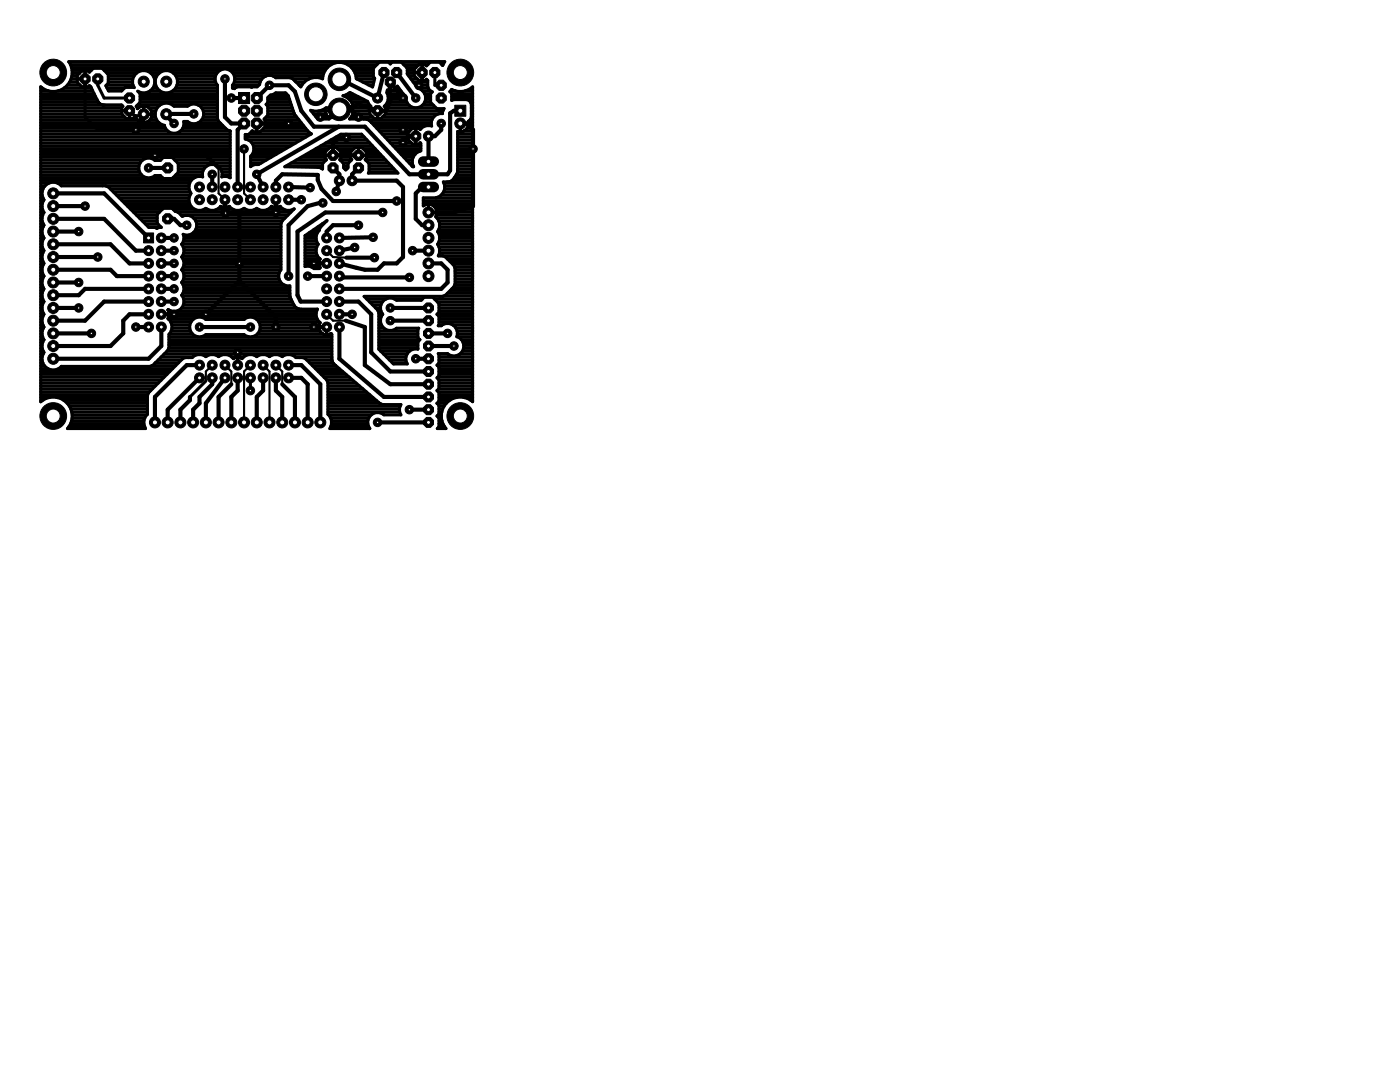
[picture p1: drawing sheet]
<svg xmlns="http://www.w3.org/2000/svg" width="279mm" height="216mm" viewBox="0 0 279 216" stroke-linecap="round" stroke-linejoin="round" font-family="sans-serif">
<g fill="#000" stroke="#000" stroke-width=".83">
<path d="M44.9 15.7v7.7zM46.2 19.6h2.5zM53.8 17l-2.6 2.6zM53.8 17h3.8zM57.6 17l1.3 1.3zM67.8 15.7l7.6 3.9zM76.6 14.5l-1.2 5.1zM77.9 16.4l-.1 2.4zM77.9 16.4l2.5 3.2zM79.2 14.5l3.8 5.1zM10.6 38.6h10.2zM20.8 38.6l8.9 8.9z"/>
<path d="M28.4 23.1l-1.3 2.8zM28.4 23.1l.3-.3zM29.7 33.5h3.8zM33.2 22.8l.1-.1zM33.2 22.8v.3zM33.3 22.7h5.4zM33.2 23.1l1.5 1.5zM30.9 31h10.2zM42.4 34.8v2.5zM41.1 31l2.5 2.5zM44.9 23.4l1.3 1.2zM46.2 24.6h2.5z"/>
<path d="M47.4 25.9v11.4zM48.7 24.6l-1.3 1.3zM51.2 34.8l1.3 2.5zM51.2 34.8l16.4-9.5zM55.1 36v1.3zM55.1 36l1.2-1.2zM56.3 34.8l7.1 .1zM51.2 24.6h6.4zM57.6 39.9h2.5zM58.9 18.3l1.2 3.8zM57.6 37.3l4.3 .1zM60.1 22.1l2.6 3.2z"/>
<path d="M63.4 34.9v1zM63.4 35.9l.8 1.8zM63.9 23.4h2.3zM64.2 37.7l2.3 2.4zM67.7 21.8l-1.5 1.6zM66.5 31h5zM66.5 28.4v2.6zM67.7 36l-.6 2.2zM62.7 25.3h4.9zM67.6 25.3h5.2zM67.7 21.8h1.6zM66.5 28.4l1.2-.8z"/>
<path d="M67.7 34.8v1.2zM66.5 33.5l1.2 1.3zM67.7 27.6l1.4-.2zM69.6 21.5l-.3 .3zM69.6 21.5l1.9-.7zM69.6 21.5l1.9 1.9zM70.3 34.8v1.2zM70.3 34.8l1.2-1.3zM71.5 20.8l3.9 1.3zM72.8 25.3l8.9 9.5zM75.4 22.1h1.7zM77.9 20.1l-.8 2z"/>
<path d="M77.8 18.8l.1 1.3zM70.3 36h8.9zM80.4 25.9l1.3 1.3zM79.2 36l1.2 1.3zM81.7 34.8h3.8zM81.7 27.2h1.3zM81.7 27.2l-1.3 1.2zM83 38.6l1.2-1.3zM84.2 37.3h1.3zM85.5 34.8h3.8zM85.5 27.2h1.3zM85.5 27.2v5z"/>
<path d="M86.8 27.2l1.3-1.3zM88.1 24.6v1.3zM89.8 34l-.5 .8zM89.8 22.6l.8-.5zM89.8 22.6v11.4zM90.6 22.1h1.3zM91.9 24.6h1.2zM94.4 29.7v11.4zM94.4 25.9v3.8zM93.1 24.6l1.3 1.3zM10.6 41.1h6.4zM10.6 58.9h5.1z"/>
<path d="M10.6 56.4h5.1zM10.6 53.8h11.5zM10.6 51.3h8.9zM10.6 48.7h11.5zM10.6 46.2h5.1zM10.6 43.7h10.2zM15.7 58.9l1.3-1.3zM17 57.6h12.7zM20.8 43.7l6.3 6.3zM22.1 53.8l1.2 1.3zM22.1 48.7l3.7 3.9zM23.3 55.1h6.4z"/>
<path d="M25.8 52.6h3.9zM27.1 50h2.6zM33.5 43.7h1.2zM34.7 43.7l1.3 1.2zM32.2 47.5h2.5zM32.2 57.6h2.5zM32.2 55.1h2.5zM32.2 52.6h2.5zM32.2 50h2.5zM36 44.9h1.3zM44.9 39.9v2.5zM45 42.5h2.8z"/>
<path d="M47.8 42.5h7.1zM47.8 42.5v10.1zM47.8 52.6v3.4zM47.8 56l7.3 7.3zM54.9 42.5l.2-.1zM55.1 39.9v2.5zM57.6 44.9v10.2zM57.6 44.9l3.8-3.8zM59.4 46.2v12.7zM59.4 46.2l5.5-3.8zM61.4 55.1h3.8zM61.4 41.1l2.4-.6z"/>
<path d="M62.7 52.6h2.5zM63.8 40.5h.6zM64.9 42.4h11.5zM65.2 46.2v1.3zM66.5 40.1h12.7zM66.5 44.9l-1.3 1.3zM67.7 57.6h20.4zM67.7 52.6l3.5 .8zM67.7 55.1l.9 .3zM67.7 50l3.1-.6zM71.2 53.4l1.6 .4zM66.5 44.9h5z"/>
<path d="M72.8 53.8h2.6zM67.7 47.5l6.8-.2zM69.1 51.4h5.6zM75.4 53.8l1.2-1.2zM76.6 52.6h2.6zM79.2 52.6l1.2-1.3zM80.4 37.3v14zM68.6 55.4h13.1zM82.3 50h3.2zM83 38.6v5.1zM84.2 44.9h1.3zM83 43.7l1.2 1.2z"/>
<path d="M88.1 57.6l1.2-1.2zM85.5 52.6h2.6zM89.3 53.8v2.6zM88.1 52.6l1.2 1.2zM85.5 42.4h5.1zM90.6 42.4l3.8-1.3zM10.6 71.6h19.1zM10.6 69h11.5zM10.6 66.5h7.6zM10.6 64h6.4zM10.6 61.4h5.1zM17 64l3.8-3.8z"/>
<path d="M20.8 60.2h8.9zM22.1 69l2.5-2.5zM24.6 64v2.5zM25.8 62.7l-1.2 1.3zM25.8 62.7h3.9zM27.1 65.3h2.6zM29.7 71.6l2.5-2.6zM30.9 79.2l6.4-6.3zM32.2 62.7h2.5zM32.2 65.3v3.7zM32.2 60.2h2.5zM37.3 72.9h2.5z"/>
<path d="M37.9 79.2v.6zM39.8 65.3h10.2zM39.8 79.2l2.6-2.5zM47.8 56l-6.7 6.7zM42.4 75.4v1.3zM43.6 79.2l2.6-2.5zM46.2 79.2l1.2-1.3zM47.4 75.4v2.5zM51.2 79.2l1.3-1.3zM52.5 75.4v2.5zM55.1 63.3v2zM55.1 75.4v2.5z"/>
<path d="M55.1 77.9l1.2 1.3zM56.3 76.7l2.6 2.5zM60 60.2h5.2zM59.4 58.9l.6 1.3zM57.6 75.4h2.5zM57.6 72.9h2.5zM60.1 75.4l1.3 1.3zM62.7 65.3h2.5zM60.1 72.9l3.8 3.8zM67.7 65.3v6.3zM67.7 62.7h2.6zM67.7 60.2h3.8z"/>
<path d="M69 64l3.8 1.3zM72.8 65.3v7.6zM72.8 72.9l5.1 3.8zM71.5 60.2l2.6 2.5zM74.1 62.7v7.6zM74.1 70.3l3.8 3.8zM67.7 71.6l8.9 7.6zM76.6 79.2h8.9zM77.9 61.4h7.6zM77.9 64h7.6zM77.9 74.1h7.6zM77.9 76.7h7.6z"/>
<path d="M83 71.6h2.5zM85.5 66.5h3.8zM85.5 69h5.1zM30.9 79.2v5.1zM33.5 81.7l6.3-6.3zM33.5 81.7v2.6zM36 81.7l1.9-1.9zM36 81.7v2.6zM38.5 81.7l1.3-1.2zM38.5 81.7v2.6zM39.8 79.2v1.3zM44.9 75.4l-3.8 5.1z"/>
<path d="M41.1 80.5v3.8zM43.6 79.2v5.1zM46.2 79.2v5.1zM51.2 79.2v5.1zM56.3 79.2v5.1zM58.9 79.2v5.1zM61.4 76.7v7.6zM63.9 76.7v7.6zM75.4 84.3h10.1zM81.7 81.7h3.8z"/>
</g>
<g fill="#000" stroke="#000" stroke-width=".42">
<path d="M43.6 33.5v5.1zM43.6 38.6l1.3 1.3zM48.7 29.7v8.9zM48.7 38.6l1.3 1.3zM65.2 50l1.3 1.3zM66.5 51.3l2.6 .1zM41.1 74.1l1.3-1.2zM41.1 74.1v1.9zM44.9 72.9l1.3 1.2zM46.2 74.1v2.6zM48.7 74.1l1.3-1.2zM52.5 72.9l1.3 1.2z"/>
<path d="M55.1 72.9l1.2 1.2zM56.3 74.1v2.6zM65.2 62.7l1.3 1.3zM66.5 64h2.5zM48.7 74.1v10.2zM53.8 74.1v10.2z"/>
</g>
<g fill="#000" stroke="#000" stroke-width=".61">
<path d="M8.1 17.3l.2 .2zM8.1 19.8h11.2zM8.1 19.3h10.9zM8.1 18.7h10.7zM8.1 18.1h1.5zM8.1 17.5h.3zM8.3 17.5l.9 .5zM9.2 18l.9 .2zM10.1 18.2h1zM11.1 18.2l1-.2zM11.6 18.1h6.9zM12.1 18l.8-.5z"/>
<path d="M12.9 17.5h5.3zM12.9 17.5l.7-.7zM13.5 17h2.5zM14.1 15.9l-.5 .9zM13.7 12.3h75.1zM13.9 16.4h1.5zM14.1 12.9h52zM14.4 15l-.3 .9zM13.7 12.3l.4 .7zM14.2 15.8h1.2zM14.3 13.5h51zM14.3 15.2h1.1z"/>
<path d="M14.4 14v1zM14.1 13l.3 1zM14.4 14.6h1.5zM14.4 14.1h3.8zM15.4 15.1v.6zM15.4 15.7h1.6zM15.4 15.7v.7zM15.4 16.4l.9 .9zM16.3 17.3h.7zM16.3 14.2l-.9 .9zM17 15.7v1.6zM17 17.3h.6z"/>
<path d="M17 14.2v1.5zM16.3 14.2h.7zM17.6 17.3l.2-.2zM17 14.2h.6zM17.8 17.1l.3 .2zM17.6 14.2l.2 .2zM18.1 17.4l.1 .2zM18.2 17.6l.1 .2zM18.4 17.8l1.1 2.3zM18.6 13.6l-.8 .8zM19.5 15.7v1.3zM18.6 13.6h1.8z"/>
<path d="M20.8 19.6h5zM19.5 17l1.3 2.6zM20.8 14.1h23zM21.1 17.1l.5-.5zM21.3 17h5.2zM21.3 17.5h3.6zM21.4 14.6h5.8zM21.6 14.9v1.7zM20.4 13.6l1.2 1.3zM21.6 16.4h4.9zM21.6 15.8h4.9zM21.6 15.2h5.1z"/>
<path d="M21.6 18.1h2.7zM21.1 17.1l.6 1zM21.7 18.1h2.6zM25 17.4l-.7 .7zM26.5 15.9v.8zM26.5 16.7l.3 .8zM25 17.4h1.7zM26.8 15l-.3 .9zM27.4 14.4l-.6 .6zM27.5 18.2l.7 .3zM27.5 18.2l.5 .5zM28 19.8h15.4z"/>
<path d="M28 19.3h15.4zM28 18.7h15.4zM28.2 18.5h.9zM27.4 14.4l.8-.3zM29.1 18.5l.8-.3zM28.2 14.1h.9zM29.9 18.2l.6-.6zM29.1 14.1l.8 .3zM30 18.1h1.9zM30.1 14.6h1.6zM30.9 16.7l-.4 .9zM29.9 14.4l.6 .6z"/>
<path d="M30.6 17.5h.7zM30.6 15.2h.6zM30.8 17h.3zM30.9 15.8h.1zM30.9 15.9v.8zM30.5 15l.4 .9zM30.9 16.4h.1zM31 15.9v.8zM31 16.7l.3 .9zM31.3 15l-.3 .9zM31.3 17.6l.6 .6zM31.9 14.4l-.6 .6z"/>
<path d="M31.9 18.2l.8 .3zM31.9 14.4l.8-.3zM32.7 18.5h.9zM32.7 14.1h.9zM33.6 18.5l.8-.3zM33.6 14.1l.8 .3zM34.4 18.2l.7-.6zM34.5 18.1h8.9zM34.6 14.6h8.6zM34.4 14.4l.7 .6zM35.4 16.7l-.3 .9zM35.1 17.5h8.3z"/>
<path d="M35.1 15.2h7.9zM35.3 17h8zM35.4 15.8h7.5zM35.4 15.9v.8zM35.1 15l.3 .9zM35.4 16.4h7.6zM42.9 15.4v.7zM42.9 16.1l.3 .7zM43.2 14.6l-.3 .8zM43.2 16.8l.2 .2zM43.4 17v6.7zM43.8 14.1l-.6 .5z"/>
<path d="M43.8 14.1l.7-.3zM44.5 13.8h.8zM46 14.1h18.9zM45.3 13.8l.7 .3zM46.4 17v.6zM46.4 17l.1-.2zM46.4 17.5h.5zM46.5 17h5.2zM46.4 17.6h.1zM46.8 16.1l-.3 .7zM46 14.1l.5 .5zM46.5 14.6h18.1z"/>
<path d="M46.8 16.4h5.1zM46.5 17.6l.3 .1zM46.8 15.2h6.2zM46.8 15.4v.7zM46.5 14.6l.3 .8zM46.8 15.8h5.4zM47 17.5l-.2 .2zM47 17.5l.4-.2zM47.4 17.3h2.6zM50 17.3l.2 .1zM50.2 17.4l.1-.1zM50.3 17.3h1z"/>
<path d="M51.8 16.6v.2zM51.8 16.8l-.5 .5zM52.1 15.9l-.3 .7zM52.7 15.4l-.6 .5zM52.7 15.4l.7-.4zM53.4 19.5l.6-.5zM53.4 19.8h4.4zM53.7 19.3h3.9zM54 19h.2zM54.2 19l.7-.3zM53.4 15h.8zM54.6 15.2h9.8z"/>
<path d="M54.9 18.7h2.2zM55 18.5l-.1 .2zM54.2 15l.7 .4zM55 18.5h2zM54.9 15.4l.1 .1zM57 18.5l.5 .6zM57.5 19.1l1.2 3.4zM55 15.5h2.9zM57.9 15.5l.5 .2zM58.5 15.8h3.1zM58.4 15.7l.5 .5zM59.1 16.4h1.6z"/>
<path d="M59.6 17h.7zM58.9 16.2l.9 .8zM59.8 17.1l.2 .2zM60.4 16.8l-.4 .5zM61 16.2l-.6 .6zM61 16.2l.7-.5zM61.7 15.7l.9-.2zM62.6 15.5h.9zM63.5 15.5l.8 .2zM64.4 15.4v.3zM64.6 14.5l-.2 .9zM65.1 13.8l-.5 .7z"/>
<path d="M65.7 13.1l-.6 .7zM65.7 13.1l.7-.4zM66.4 12.7l.9-.2zM67.7 15.8l.1-.1zM67.3 12.5h.9zM68.5 19.1l.5-.2zM68.5 19.1l.3 .1zM68.9 19.3h2.5zM69 18.9l.8-.4zM68.2 12.5l.8 .2zM68.8 19.2l.3 .2zM69.1 19.4l.3 .1z"/>
<path d="M69.4 12.9h5.8zM69.5 18.7h.8zM69.4 19.5l.2 .2zM69.7 19.8h2.9zM69 12.7l.8 .4zM69.6 19.7l.2 .3zM69.8 18.5l3.6 1.7zM70.1 13.5h4.5zM69.8 13.1l.6 .7zM70.6 14.1h3.9zM70.4 13.8l.5 .7zM70.9 14.6h3.6z"/>
<path d="M71.1 15.2h3.4zM71.1 15.4v.3zM70.9 14.5l.2 .9zM71.3 15.8h3.4zM72.4 16.4h2.2zM73.6 17h.8zM71.1 15.7l3.3 1.7zM74.5 13.6v1.7zM74.5 15.3l.3 .3zM74.8 15.6l-.4 1.8zM74.5 13.6l1.3-1.2zM77.3 17.9l-.1 .6z"/>
<path d="M77.3 18.7h3.1zM77.3 18.1h2.7zM77.3 17.9h.6zM77.5 19.1v.9zM77.2 18.5l.3 .6zM77.5 19.8h3.5zM77.5 19.3h3.4zM75.8 12.4h1.7zM77.9 16.4v1.5zM77.9 17.9h.6zM77.5 12.4l.4 .4zM78.3 12.4l-.4 .4z"/>
<path d="M78.5 17.9l.8-.7zM79 17.5h.6zM79.3 17.2l1.7 2.3zM78.3 12.4h1.7zM80.6 12.9h4.8zM81 19.5v.4zM81 19.9l.3 .8zM81.2 13.5h1.8zM81.3 13.6v1.2zM80 12.4l1.3 1.2zM81.3 14.6h1.4zM81.3 14.1h1.4z"/>
<path d="M81.6 15.2h1.2zM82 15.8h1.4zM82.5 16.4h2.9zM82.7 13.8v.7zM82.7 14.5h1.5zM82.7 14.5v.6zM82.7 15.1l.9 .9zM82.9 17h2.5zM83.3 17.5h2.2zM81.3 14.8l2.1 2.8zM82.7 13.8l.9-.9zM83.6 16h.6z"/>
<path d="M84.2 15.7l-.6 1.3zM83.4 17.6l.7 .3zM84.2 14.5v1.2zM84.2 12.9v1.6zM83.6 12.9h.6zM84.2 14.5v1.5zM84.2 16h.7zM84.3 18.1h1.6zM84.1 17.9l.5 .5zM84.7 18.7h1.2zM84.2 12.9h.7zM84.9 16l.2-.2z"/>
<path d="M84.9 19.2v.7zM84.6 18.4l.3 .8zM84.9 19.8h1zM84.9 19.3h1zM84.9 12.9l.2 .2zM85.1 15.8l.3 .2zM85.4 16v1.3zM85.4 17.3l.2 .5zM85.6 17.8l.4 .4zM85.9 12.4l-.8 .7zM85.9 18.7v1.7zM86 18.2l.3 .1z"/>
<path d="M86.3 18.3l-.4 .4zM86.8 17h1.3zM86.8 14.5v2.5zM85.9 12.4h1.8zM88.2 12.9h.2zM87.7 12.4l.6 .7zM88.8 12.3l-.5 .7zM90.1 17.9l-.3 .4zM89.9 18.1h.9zM89.8 18.3l.3 .4zM90.1 17.8l.3 .2zM90.1 19.8h4.2z"/>
<path d="M90.1 19.3h4.2zM90.1 18.7h4.2zM90.4 18l1 .2zM90.1 20l.4-.1zM91.4 18.2h1zM92.4 18.2l.9-.2zM92.9 18.1h1.4zM90.5 19.9h2.7zM93.3 18l.9-.5zM94.1 17.5h.2zM94.2 17.5l.1-.2zM94.3 17.3v62.9z"/>
<path d="M8.1 39.5h.5zM8.1 38.9h.3zM8.1 38.3h.3zM8.1 37.7h.5zM8.1 37.2h.8zM8.1 36.6h1.6zM8.1 36h30.1zM8.1 35.4h21.1zM8.1 34.9h20.1zM8.1 34.3h19.8zM8.1 33.7h19.6zM8.1 33.1h19.6z"/>
<path d="M8.1 32.6h19.8zM8.1 32h20.3zM8.1 31.4h37.8zM8.1 30.8h37.8zM8.1 30.2h37.8zM8.1 29.7h37.8zM8.1 29.1h37.8zM8.1 28.5h37.8zM8.1 27.9h37.8zM8.1 27.3h37.8zM8.1 26.8h37.8zM8.1 26.2h25.4z"/>
<path d="M8.1 25.6h24.9zM8.1 25h24.7zM8.1 24.5h20.4zM8.1 23.9h19.3zM8.1 23.3h16.7zM8.1 22.7h16.2zM8.1 22.1h16.2zM8.1 21.6h16.2zM8.1 21h16.2zM8.1 20.4h11.5zM8.4 38.2v.8zM8.4 39l.3 .9z"/>
<path d="M8.7 37.3l-.3 .9zM8.7 39.9l-.3 .8zM8.7 37.3l.7-.6zM9.4 36.7l.8-.3zM10.2 36.4h.9zM11.6 36.6h26.2zM11.1 36.4l.8 .3zM11.9 36.7l.3 .4zM17 15.7v7.7zM19.5 20.1l.1 .3zM17 23.4l2.5 2.5zM19.5 25.9h7.6z"/>
<path d="M19.6 20.4l.2 .2zM19.8 20.6l.2 .1zM20.1 20.8l.2 .1zM20.3 20.9l.2 .1zM12.2 37.1h8.3zM20.6 21h.2zM20.8 21h3.5zM20.5 37.1h.6zM21.3 37.2h16.4zM21.1 37.1l.5 .2zM22.1 37.7h15.6zM22.6 38.3h15.4z"/>
<path d="M23.2 38.9h14.7zM23.8 39.5h13.9zM24.3 21l.2 .2zM24.3 21.4v.7zM24.3 22.1h1.5zM24.3 22.1v.6zM24.3 22.7l.9 1zM24.5 21.2l-.2 .2zM25.2 23.7h.6zM25.8 22.1v1.6zM25.8 23.7h.7zM26.5 23.7l.5-.6z"/>
<path d="M25.8 22.1l1 1zM26.9 23.3h.2zM27 23.1l.1 .2zM27.1 23.3l.1 .2zM27.2 23.5l.1 .2zM27.2 21.2l.8-.8zM27.3 23.7l.1 .2zM27.4 21h4.5zM27.4 23.9l.2 .2zM27.4 21.4v.3zM27.2 21.2l.2 .2zM27.4 21.6h.2z"/>
<path d="M27.6 24.1l.1 .1zM27.4 21.7l.2-.2zM27.7 33.1v.8zM27.7 33.9l.3 .7zM27.7 24.2l.2 .1zM27.6 21.5l.1-.1zM27.9 24.3l.2 .1zM27.7 21.4l.2-.1zM28 18.7v1.7zM28 20.4h15.4zM28 32.4l-.3 .7zM28 34.6l.6 .6z"/>
<path d="M28.1 24.4h.2zM27.9 21.3l.2-.1zM28.3 24.4l.3 .1zM28.1 21.2h.2zM26.8 23.1h1.6zM28.6 31.9l-.6 .5zM28.6 35.2l.7 .3zM28.6 24.5h.1zM28.3 21.2l.3-.1zM28.7 22.8v1.7zM28.7 24.5h.1zM28.7 22.8h1.6z"/>
<path d="M28.7 21.1v1.7zM28.6 21.1h.1zM28.8 24.5l.2-.1zM28.7 21.1h.1zM28.9 24.5h2.8zM29 24.4h.2zM28.8 21.1l.2 .1zM29.2 24.4l.2-.1zM29 21.2h.2zM28.6 31.9l.7-.3zM29.3 35.5h.8zM29.4 24.3l.2-.1z"/>
<path d="M29.2 21.2l.2 .1zM29.6 24.2l.2-.1zM29.4 21.3l.2 .1zM29.9 23.9l-.1 .2zM29.6 21.4l.2 .1zM29.8 21.6h1.5zM30.1 23.7l-.2 .2zM29.8 21.5l.1 .2zM30 23.9h1.2zM29.3 31.6h.8zM30.1 35.5l.7-.3zM30.2 23.5l-.1 .2z"/>
<path d="M29.9 21.7l.2 .2zM30.2 23.3v.2zM30.1 21.9l.1 .2zM30.2 35.4h2.2zM30.2 22.1h.9zM30.3 23.1l-.1 .2zM30.2 22.1v.2zM30.3 23.3h.7zM30.3 22.9v.2zM30.2 22.3l.1 .2zM30.3 22.8v.1zM30.3 22.7v.1z"/>
<path d="M30.3 22.5v.2zM30.3 22.7h.7zM30.1 31.6l.7 .3zM30.9 35l-.1 .2zM30.9 32h1.1zM30.8 31.9l.1 .1zM30.9 35h1.1zM31 22.4v.8zM31 23.2l.3 .9zM31.3 21.5l-.3 .9zM31.3 24.1l.6 .6zM31.9 20.9l-.6 .6z"/>
<path d="M31.9 24.7l.8 .3zM32 35l.6 .6zM32.6 31.4l-.6 .6zM32.6 35.6h1.8zM31.9 20.9l.8-.3zM32.8 25l.3 .7zM33.1 25.7l.5 .6zM32.7 20.6h.9zM33.6 26.3l.8 .3zM32.6 31.4h1.8zM34.4 35.6l1.2-1.2zM34.4 26.6h.7z"/>
<path d="M33.6 20.6l.8 .3zM34.5 21h3.2zM34.5 35.4h4.4zM34.4 20.9l.3 .3zM34.9 32h11zM35.1 34.9h5.3zM35.1 26.6l.8-.3zM35.5 32.6h10.4zM35.6 32.6v1.8zM34.4 31.4l1.2 1.2zM35.6 34.3h4.8zM35.6 33.7h5.1z"/>
<path d="M35.6 33.1h5.7zM35.9 26.3l.5-.6zM35.9 26.2h10zM36.7 25l-.3 .7zM36.4 25.6h8.6zM36.7 25h7.7zM36.7 24.2v.8zM36.7 24.2h.7zM36.7 24.5h1zM34.7 21.2h2.7zM37.4 24.2l.2 .2zM37.6 21.1l-.2 .1z"/>
<path d="M37.6 24.4l.7 .3zM37.7 36.9v.8zM37.7 37.7l.3 .8zM37.7 39.5v.8zM38 36.1l-.3 .8zM38 38.5l.1 .1zM38 38.7l-.3 .8zM38.1 38.6l-.1 .1zM37.6 21.1l.7-.3zM38.3 24.7h.8zM38.6 35.5l-.6 .6zM38.3 20.8h.8z"/>
<path d="M39.1 24.7l.7-.3zM38.6 35.5l.8-.3zM39.6 24.5h4.3zM39.6 21h3.8zM39.1 20.8l.7 .3zM39.8 24.4l.5-.6zM39.4 35.2h.8zM40.3 23.9h3.2zM40.3 21.6h3.1zM39.8 21.1l.5 .5zM40.6 23.1l-.3 .7zM40.4 34.4v.8z"/>
<path d="M40.4 35.2v.1zM40.2 35.2l.2 .1zM40.6 23.3h2.8zM40.6 22.1h2.8zM40.6 22.3v.8zM40.3 21.6l.3 .7zM40.6 22.7h2.8zM40.7 33.7l-.3 .7zM41.3 33.1l-.6 .6zM41.3 33.1l.7-.3zM42 32.8h.7zM43.4 23.7l.2 .5z"/>
<path d="M42.7 32.8l.8 .3zM43.5 33.1h2.4zM43.6 24.2l.4 .4zM43.5 33.1l.5 .6zM44 33.7h1.9zM44 24.6l1.3 1.3zM44.3 35.2v.1zM44.3 34.3h1.6zM44.3 34.4v.8zM44 33.7l.3 .7zM44.3 34.9h1.6zM44.3 35.3l.2-.1z"/>
<path d="M44.9 39.9v1.5zM45.3 25.9l.6 .2zM44.5 35.2h.8zM45.8 35.4h.1zM45.9 26.2v9.3zM45.3 35.2l.6 .3zM48.9 26.8v.9zM48.9 26.8h.7zM48.9 27.3h12.1zM48.9 27.7h.2zM49.5 27.9h10.5zM49.6 26.8l.8-.7z"/>
<path d="M49.7 26.8h12.3zM49.1 27.7l.7 .3zM50 31.2v2.1zM50.4 30.8l-.4 .4zM50 33.1h.1zM50 32.6h2.1zM50 32h3.1zM50 31.4h4.1zM50.1 33.1l-.1 .2zM50.3 28.5h8.7zM50.3 26.2h.1zM50.7 30.1l-.3 .7z"/>
<path d="M49.8 28l.6 .6zM50.4 26.1l.1 .2zM50.4 30.8h4.7zM50.5 26.3h.7zM50.6 29.1h7.5zM50.6 30.2h5.5zM50.7 29.3v.8zM50.4 28.6l.3 .7zM50.7 29.7h6.4zM50.1 33.1l.7-.3zM51.2 24.6v1.7zM51.2 26.3h.7z"/>
<path d="M51.2 24.6h1.7zM50.8 32.8h.8zM51.9 26.3l1-1zM52 26.2h9.4zM52.6 25.6h8.4zM52.7 23.7l.7-.7zM52.9 23.9h6.7zM52.9 24.6v.7zM52.9 23.9v.7zM52.7 23.7l.2 .2zM52.9 25h7.6zM52.9 24.5h7.2z"/>
<path d="M53.4 20.5l-.3 .3zM53.1 23.3h6.1zM53.3 21h4.9zM53.4 21.2v1.8zM53.1 20.8l.3 .4zM53.4 19.5v1zM53.4 22.7h5.3zM53.4 22.1h5.1zM53.4 21.6h5zM53.4 20.4h4.6zM55.1 39.9v1.5zM56.8 33.3l11.2-6.5z"/>
<path d="M57.1 33.1h7.3zM58.1 32.6h6.4zM58.7 22.5l.1 .3zM58.8 22.9l.2 .2zM59 23.1l2.3 2.9zM59.1 32h5.9zM60.1 31.4h4.8zM61.1 30.8h3.8zM61.4 26.1l.1 .2zM61.5 26.3l.2 .1zM61.8 26.5l.2 .1zM62 22l.6 .2z"/>
<path d="M62 26.6l.1 .1zM62.1 30.2h2.9zM62.1 22.1h.4zM51.6 32.8l10.5-6.1zM62.6 22.7h2.5zM62.6 22.2h.9zM63 23.3h2.4zM63.1 29.7h2.5zM62 22l1.4 1.7zM56.8 33.3l6.6 .1zM63.5 22.2l.8-.3zM63.6 22.1h1.4z"/>
<path d="M63.4 33.4h.3zM63.8 33.4l.2 .1zM64.1 29.1h10.2zM64 33.5l.3 .1zM64.3 21.9l.8-.4zM64.4 32.6v1.1zM64.9 30.3v.7zM64.9 31h1.6zM64.9 31v.6zM64.9 31.6l.3 .3zM65 22.1v.2zM65 22.3v.3z"/>
<path d="M65 21.6h2.4zM65 22.6l.2 .3zM65 28.5h8.8zM65.1 21.5h2.3zM65.2 22.9l.1 .3zM65.2 31.9l-.8 .7zM65.3 23.2l.1 .3zM65.4 23.5l.2 .2zM63.4 23.7h2.3zM64.9 30.3l.9-.9zM66 27.9h7.2zM66.5 29.4v1.6z"/>
<path d="M65.8 29.4h.7zM66.5 31h1.5zM67 27.3h5.7zM66.5 29.4h.6zM67.4 29.7h3.3zM67.4 21.5v.6zM65 22.1h2.4zM67.8 31.9l.2-.3zM67.9 32h2.2zM67.9 30.2h2.2zM68 26.8h4.2zM68 31v.6z"/>
<path d="M68 30.3v.7zM67.1 29.4l.9 .9zM68 31.4h2zM68 30.8h2zM68.1 21.5v.6zM68.1 21.5h2.4zM68.1 21.6h5.7zM68.5 32.6h1zM68.6 32.6v.9zM67.8 31.9l.8 .7zM68.6 33.1h.8zM68.8 33.7h.4z"/>
<path d="M68.6 33.5l.4 .4zM69.4 32.6v.9zM69 33.9l.4-.4zM70 23.5l-.2 .2zM70 30.3v.7zM70 31h1.5zM70 31v.6zM70 31.6l.2 .3zM70.2 23.2l-.2 .3zM69.8 20l.2 .2zM70.1 23.3h4.3zM70.2 20.4h3.2z"/>
<path d="M70.2 31.9l-.8 .7zM70.3 22.9l-.1 .3zM70 20.2l.2 .3zM70.4 22.6l-.1 .3zM70.2 20.5l.1 .2zM70.4 22.7h3.4zM70.4 21h3.4zM70.5 22.3l-.1 .3zM70.3 20.7l.1 .3zM70.5 22.1v.2zM70.4 21l.1 .4zM68.1 22.1h2.4z"/>
<path d="M70.5 21.4v.1zM70.5 22.1h3.3zM70 30.3l.9-.9zM71.5 31h1.6zM71.5 29.4v1.6zM70.9 29.4h.6zM72.2 26.8l7.2 7.7zM71.5 29.4h.7zM72.4 29.7h2.4zM69.8 23.7h2.7zM72.6 23.7h.2zM72.9 31.9l.2-.3z"/>
<path d="M73 32h4zM73 30.2h2.4zM73.1 31v.6zM73.1 30.3v.7zM72.2 29.4l.9 .9zM72.8 23.7h.3zM73.1 31.4h3.4zM73.1 30.8h2.8zM73.4 20.2l.2 .5zM73.2 23.8l.2 .1zM73.4 23.9h12.8zM73.5 34.5l.2-.1z"/>
<path d="M73.6 32.6h3.9zM73.6 20.7l.4 .5zM73.7 32.6v1.8zM72.9 31.9l.8 .7zM73.7 34.3h5.5zM73.7 33.7h4.9zM73.7 33.1h4.4zM73.4 23.9l.3 .1zM73.8 21.4v.7zM73.8 22.1h1.6zM73.8 22.1v.6zM73.8 22.7l.9 1z"/>
<path d="M73.7 24l.2 .2zM74 21.2l-.2 .2zM73.9 24.2l.2 .2zM74.1 24.5h12zM74.7 25h11.4zM74.7 23.7h.7zM75.2 25.6h7.1zM75.4 22.1v1.6zM75.4 23.7h.6zM75.4 22.1h1.5zM75.8 26.2h5.9zM76.9 22.7l-.9 1z"/>
<path d="M76.3 26.8h5.1zM76.3 23.3h10.3zM76.7 21.2l.5-.5zM76.8 27.3h4.6zM76.9 21h4.7zM76.9 22.1v.6zM76.9 21.4v.7zM76.7 21.2l.2 .2zM76.9 22.7h10.6zM76.9 22.1h11.5zM76.9 21.6h10.2zM77.5 20l-.3 .7z"/>
<path d="M77.3 20.4h3.9zM77.4 27.9h4.1zM77.9 28.5h4.2zM78.4 29.1h5.6zM79 29.7h5zM73.5 34.5h5.9zM79.5 30.2h4.2zM80.1 30.8h2.7zM80.6 31.4h1.9zM81.1 32h1.2zM81.3 20.7l.6 .5zM81.4 26.5v.7z"/>
<path d="M81.4 27.2h1.6zM81.4 27.2v.6zM81.4 27.8l.9 .9zM81.7 32.6h.6zM81.9 21.2l.7 .3zM82.2 33.1h.3zM82.3 31.8v.9zM82.3 32.7l.2 .6zM81.4 26.5l.9-.9zM82.3 28.7h.7zM74.1 24.4l8.3 8.9zM82.4 33.3h.1z"/>
<path d="M82.6 21.5h.8zM82.6 31l-.3 .8zM83 25.6v1.6zM82.3 25.6h.7zM83 27.2v1.5zM83 28.7h.6zM83.2 30.4l-.6 .6zM83.4 21.5l.7-.3zM83 25.6h.6zM83.9 28.5l-.3 .2zM83.6 25.6h.5zM83.6 25.6l.3 .2z"/>
<path d="M83.9 28.5l.1 .1zM84 28.6v1.5zM83.2 30.4l.8-.3zM84.1 21.2l.5-.5zM84.3 25.4l-.4 .4zM84.3 21h2.2zM84.5 39.5h2.5zM84.9 19.9l-.3 .8zM84.7 20.4h1.2zM84.3 25.4l.8-.3zM85.9 20.4l1.3 1.3zM85.1 25.1h.8z"/>
<path d="M86.1 24.2v.8zM86.1 25v.1zM85.9 25.1h.2zM86.4 23.5l-.3 .7zM86.9 23l-.5 .5zM87 39.5l.8-.3zM87 39.5h7.3zM87.2 21.7h1.4zM86.9 23l.8-.3zM88.4 38.5l-.6 .7zM88.1 38.9h6.2zM88.3 22.3v.2z"/>
<path d="M88.3 22.5v.1zM87.7 22.7h.6zM88.4 22.2l-.1 .1zM88.7 37.8l-.3 .7zM88.4 22v.2zM88.5 36.3h.7zM88.5 21.9l-.1 .1zM88.5 38.3h5.8zM88.5 21.7v.2zM88.6 36.6h5.7zM88.5 21.7h.1zM88.7 36.9v.9z"/>
<path d="M88.5 36.3l.2 .6zM88.7 37.7h5.6zM88.7 37.2h5.6zM89.2 36.3h.1zM89.3 36.3h.2zM89.5 36.3h.1zM89.6 36.3l.2-.1zM89.8 36.2h.1zM89.9 36.2l.1-.1zM90 36.1h.2zM90.1 18.7v1.3zM90.2 36.1l.1-.1z"/>
<path d="M90.2 36h4.1zM90.3 36l.1-.1zM90.5 35.8l-.1 .1zM90.5 35.8l.1-.2zM90.7 35.5l-.1 .1zM91 35l-.3 .5zM90.7 35.4h3.6zM91 35l.1-.1zM91.2 34.7l-.1 .2zM91.1 34.9h3.2zM91.2 34.6v.1zM91.3 34.5l-.1 .1z"/>
<path d="M91.3 34.3v.2zM91.3 34.2v.1zM91.4 34l-.1 .2zM91.3 26.2v7.7zM91.3 26.2l.2 .1zM91.3 34.3h3zM91.3 33.7h3zM91.3 33.1h3zM91.3 32.6h3zM91.3 32h3zM91.3 31.4h3zM91.3 30.8h3z"/>
<path d="M91.3 30.2h3zM91.3 29.7h3zM91.3 29.1h3zM91.3 28.5h3zM91.3 27.9h3zM91.3 27.3h3zM91.3 26.8h3zM91.3 33.9l.1 .1zM91.5 26.3h.3zM91.8 26.3h.1zM91.9 24.6v1.7zM91.9 26.3h.1z"/>
<path d="M91.9 24.6h1.6zM92 26.3h.2zM92.2 26.3l.2-.1zM92.4 26.2l.2-.1zM92.4 26.2h1.9zM92.6 26.1l.2-.1zM92.8 26l.2-.1zM93 25.9l.1-.2zM93.2 25.6l-.1 .1zM93.2 25.6h1.1zM93.3 25.4l-.1 .2zM93.4 25.2l-.1 .2z"/>
<path d="M93.5 25l-.1 .2zM93.5 24.2l.1-.1zM93.5 25h.8zM93.5 24.7v.3zM93.5 24.2v.1zM93.5 24.6v.1zM93.5 24.5v.1zM93.5 24.3v.2zM93.5 24.5h.8zM93.6 24.1l.3-.3zM93.2 19.9l.4 .1zM93.9 23.9h.4z"/>
<path d="M94.1 23.4l-.2 .4zM93.6 20l.3 .4zM93.9 20.4h.4zM94.1 20.8v2.6zM93.9 20.4l.2 .4zM94.1 23.3h.2zM94.1 22.7h.2zM94.1 22.1h.2zM94.1 21.6h.2zM94.1 21h.2zM8.1 59.7h.5zM8.1 59.1h.3z"/>
<path d="M8.1 58.5h.3zM8.1 58h.5zM8.1 57.4h.6zM8.1 56.8h.3zM8.1 56.2h.3zM8.1 55.6h.4zM8.1 55.1h.6zM8.1 54.5h.4zM8.1 53.9h.3zM8.1 53.3h.3zM8.1 52.7h.6zM8.1 52.2h.5z"/>
<path d="M8.1 51.6h.3zM8.1 51h.3zM8.1 50.4h.5zM8.1 49.9h.6zM8.1 49.3h.3zM8.1 48.7h.3zM8.1 48.1h.4zM8.1 47.6h.6zM8.1 47h.5zM8.1 46.4h.3zM8.1 45.8h.3zM8.1 45.3h.5z"/>
<path d="M8.1 44.7h.5zM8.1 44.1h.3zM8.1 43.5h.3zM8.1 42.9h.4zM8.1 42.4h.6zM8.1 41.8h.4zM8.1 41.2h.3zM8.1 40.6h.3zM8.1 40h.6zM8.4 40.7v.9zM8.4 41.6l.3 .8zM8.4 43.2v.9z"/>
<path d="M8.4 44.1l.3 .8zM8.4 45.8v.9zM8.4 46.7l.3 .8zM8.4 48.3v.9zM8.4 49.2l.3 .8zM8.4 50.8v.9zM8.4 51.7l.3 .8zM8.4 53.4v.9zM8.4 54.3l.3 .8zM8.4 55.9v.9zM8.4 56.8l.3 .8zM8.4 58.5v.9z"/>
<path d="M8.4 59.4l.3 .8zM8.7 42.4l-.3 .8zM8.7 45l-.3 .8zM8.7 47.5l-.3 .8zM8.7 50l-.3 .8zM8.7 52.6l-.3 .8zM8.7 55.1l-.3 .8zM8.7 57.7l-.3 .8zM24.4 40h13.3zM25 40.6h12.9zM25.5 41.2h12.7zM26.1 41.8h6.3z"/>
<path d="M26.7 42.4h5.1zM27.3 42.9h4.1zM27.8 43.5h3.6zM28.4 44.1h3zM29 44.7h2.5zM29.6 45.3h2.5zM21.6 37.3l8.1 8.1zM29.7 45.4h1.2zM30.9 45.4l.4 .2zM31.4 42.8v1.7zM31.4 44.5l.8 .9zM31.3 45.6l.5-.2z"/>
<path d="M31.8 45.4h.4zM32.6 41.6l-1.2 1.2zM32.6 41.6h1.8zM34.6 41.8h4.3zM34.4 41.6l.5 .6zM35.5 42.4h22.5zM35 42.2l.6 .2zM36.2 42.9h21.2zM36.2 58.9l.2-.2zM36.2 56.4l.2-.2zM36.2 53.8l.2-.1zM36.2 51.3l.2-.2z"/>
<path d="M36.2 48.7l.2-.1zM36.3 48.7h19.8zM36.3 53.9h19.7zM35.6 42.4l.8 .8zM36.4 56.2h19.5zM36.2 58.9l.2 .2zM36.7 58l-.3 .7zM36.2 56.4l.2 .1zM36.7 55.5l-.3 .7zM36.2 53.8l.2 .2zM36.7 52.9l-.3 .8zM36.2 51.3l.2 .2z"/>
<path d="M36.7 50.4l-.3 .7zM36.2 48.7l.2 .2zM36.7 47.9l-.3 .7zM36.4 59.1h21.4zM36.4 51h19.7zM36.5 51.6h19.6zM36.5 58.5h21.3zM36.5 56.8h20.1zM36.5 53.3h19.6zM36.6 46.8l.3 .1zM36.6 49.3h19.5zM36.6 48.1h19.5z"/>
<path d="M36.6 54.5h19.1zM36.6 55.6h19.1zM36.7 59.7h21.4zM36.7 47h19.4zM36.7 50.4h19.4zM36.4 59.1l.3 .7zM36.7 57.2v.8zM36.4 56.5l.3 .7zM36.7 54.7v.8zM36.4 54l.3 .7zM36.7 52.2v.7zM36.4 51.5l.3 .7z"/>
<path d="M36.7 49.6v.8zM36.4 48.9l.3 .7zM36.7 47.1v.8zM36.6 46.8l.1 .3zM36.7 58h21.1zM36.7 57.4h21.1zM36.7 55.1h18.9zM36.7 52.7h19.4zM36.7 52.2h19.4zM36.7 49.9h19.4zM36.7 47.6h19.4zM36.9 46.9h.8z"/>
<path d="M36.4 43.2l.5-.2zM37.7 46.9l.7-.3zM36.9 43h.8zM37.7 40.3l.3 .8zM38 41.1l.6 .6zM38.4 46.6l.5-.5zM37.7 43l.7 .3zM38.6 46.4h17.5zM38.6 41.7l.8 .3zM38.6 43.5h18.3zM39.2 45.3l-.3 .8zM38.4 43.3l.5 .5z"/>
<path d="M39 45.8h17.1zM39.1 44.1h17.2zM39.2 44.6v.7zM38.9 43.8l.3 .8zM39.2 45.3h16.9zM39.2 44.7h16.9zM39.4 42h.8zM40.2 42l.8-.3zM40.7 41.8h.8zM41 41.7l.1-.1zM41.1 41.6l.1 .1zM41.2 41.7l.7 .3z"/>
<path d="M41.9 42h.9zM42.8 42l.7-.3zM43.2 41.8h3.4zM43.5 41.7l.5-.5zM44 41.2h.1zM44.1 41.2l.2 .1zM44.3 41.3l.2 .1zM44.5 41.4h.3zM44.8 41.4h.1zM44.9 41.4h.1zM45 41.4h.3zM45.3 41.4l.2-.1z"/>
<path d="M45.5 41.3l.2-.1zM45.7 41.2h.1zM45.8 41.2l.4 .5zM46.2 41.7l.8 .3zM47 42h.9zM47.9 42l.7-.3zM48.3 41.8h.8zM48.6 41.7l.1-.1zM48.7 41.6l.1 .1zM48.8 41.7l.8 .3zM49.6 42h.8zM50.4 42l.8-.3z"/>
<path d="M50.8 41.8h.8zM51.2 41.7v-.1zM51.2 41.6l.1 .1zM51.3 41.7l.8 .3zM52.1 42h.8zM52.9 42l.8-.3zM53.4 41.8h3.3zM53.7 41.7l.5-.5zM54.1 41.2h.2zM54.2 41.2l.2 .1zM54.4 41.3l.3 .1zM54.7 41.4h.2z"/>
<path d="M54.9 41.4h.2zM55.1 41.4h.1zM55.2 41.4h.2zM55.4 41.4l.2-.1zM55.6 54.7v.8zM55.6 55.5l.3 .7zM55.6 41.3l.3-.1zM55.8 41.2h.2zM55.9 41.2l.5 .5zM55.9 54l-.3 .7zM55.9 56.2l.6 .5zM56.1 53.8l-.2 .2z"/>
<path d="M56.1 44.6v.6zM56.1 45.2v8.6zM56.3 44.1l-.2 .5zM56.4 41.7l.8 .3zM56.5 56.7l.7 .3zM57.2 42h.8zM57.2 57h.6zM57.8 58.7v.2zM57.8 57v1.7zM57.8 58.9v.3zM57.9 59.3l.1 .2zM58 59.5l.1 .3z"/>
<path d="M58 42l.7-.3zM58.1 59.8l.5 1zM58.4 41.8h.2zM58.7 41.7l-2.4 2.4zM60.9 47v6.2zM60.9 47l4.4-3zM60.9 52.7h2.7zM60.9 52.2h2.8zM60.9 51.6h2.9zM60.9 51h2.5zM60.9 50.4h2.2zM60.9 49.9h2.2z"/>
<path d="M60.9 49.3h2.3zM60.9 48.7h2.6zM60.9 48.1h2.3zM60.9 47.6h2.2zM60.9 47h2.2zM60.9 53.2l.1-.1zM61.8 46.4h1.6zM61 53.1h.8zM62.3 53.3h1.6zM61.8 53.1l.7 .3zM62.6 45.8h1.1zM62.5 53.4l.2 .2z"/>
<path d="M63.1 47.1v.8zM63.1 47.9l.3 .8zM63.1 49.6v.8zM63.1 50.4l.3 .8zM63.4 46.3l-.3 .8zM63.4 48.7h.1zM63.4 48.8l-.3 .8zM63.4 51.2l.5 .5zM63.5 45.3h.5zM63.5 48.7l-.1 .1zM63.6 52.4v.2zM63.6 52.6h1.6z"/>
<path d="M63.6 52.6v.1zM63.6 52.7l.1 .2zM63.7 52.2l-.1 .2zM63.7 52.9l.1 .2zM63.7 45.9v.1zM63.7 46l-.3 .3zM62.7 53.6h1zM63.8 52l-.1 .2zM63.8 53.1l.1 .3zM63.9 51.7l-.1 .3zM63.9 53.4l-.2 .2zM63.9 45.4l-.2 .5z"/>
<path d="M64.3 44.7h.3zM65.2 44.1l-1.3 1.3zM72.7 59.1h15.1zM73.2 59.7h3.8zM76.8 59.8l-.6 .5zM76.8 59.8l.7-.3zM77.5 59.5h.8zM78.8 59.7h5.5zM78.3 59.5l.7 .3zM79 59.8l.1 .1zM79.1 59.9h5zM84.5 39.5v1.6z"/>
<path d="M84.5 40.6h9.8zM84.5 40h9.8zM84.5 41.1l.1-.1zM84.6 59.3l-.5 .6zM84.6 41l.2-.1zM84.8 40.9l.2-.1zM85 40.8h.2zM85.2 40.8l.2-.1zM85.5 42.4h1.7zM85.5 40.7v1.7zM85.4 40.7h.1zM85.5 40.7h.1z"/>
<path d="M85.6 40.7l.2 .1zM85.8 40.8h.2zM86 40.8l.3 .1zM84.6 59.3h1.8zM86.3 40.9l.1 .1zM86.4 41l.2 .1zM86.7 41.2h7.6zM86.7 59.7h7.6zM86.6 41.1l.2 .2zM86.8 41.3l.1 .2zM87 43.1v.1zM87.1 42.9l-.1 .2z"/>
<path d="M86.9 41.5l.1 .2zM87.1 41.8h7.2zM87.1 42.7v.2zM87 41.7l.1 .2zM87.1 42.9h7.2zM87.2 42.5l-.1 .2zM87.1 41.9v.2zM87.2 42.4v.1zM87.2 42.3v.1zM87.1 42.1l.1 .2zM87.2 42.4h7.1zM87.2 43.5h7.1z"/>
<path d="M87.7 47.9l-.3 .8zM87.7 45.4l-.3 .8zM87 43.2l.4 .5zM87.4 48.7h6.9zM87.5 46.4h6.8zM87.7 50.5l-.2 .6zM87.5 51h6.8zM87.5 45.8h6.8zM87.5 44.1h6.8zM87.6 49.3h6.7zM87.6 48.1h6.7zM87.7 47h6.6z"/>
<path d="M87.7 49.6v.9zM87.4 48.8l.3 .8zM87.7 47v.9zM87.4 46.2l.3 .8zM87.7 44.5v.9zM87.4 43.7l.3 .8zM87.7 50.4h6.6zM87.7 49.9h6.6zM87.7 47.6h6.6zM87.7 45.3h6.6zM87.7 44.7h6.6zM87.8 59.1h.5z"/>
<path d="M88.3 59.1l.6-.2zM87.5 51.1h.8zM88.4 59.1h5.9zM88.9 58.9l1.3-1.3zM88.3 51.1l.6 .2zM89.2 51.6h5.1zM89.3 58.5h5zM88.9 51.3l.4 .4zM89.8 52.2h4.5zM89.9 58h4.4zM90.2 57.6l.4-.4zM90.4 52.7h3.9z"/>
<path d="M90.4 57.4h3.9zM90.8 56.7l-.2 .5zM89.3 51.7l1.3 1.3zM90.7 53.3h3.6zM90.8 56.8h3.5zM90.8 54.1v2.6zM90.8 53.5v.6zM90.6 53l.2 .5zM90.8 56.2h3.5zM90.8 55.6h3.5zM90.8 55.1h3.5zM90.8 54.5h3.5z"/>
<path d="M90.8 53.9h3.5zM8.1 79.9h.4zM8.1 79.3h1.8zM8.1 78.7h21.4zM8.1 78.2h21.7zM8.1 77.6h22.3zM8.1 77h22.9zM8.1 76.4h23.5zM8.1 75.9h24.1zM8.1 75.3h24.6zM8.1 74.7h25.2zM8.1 74.1h25.8z"/>
<path d="M8.1 73.6h1.4zM8.1 73h.8zM8.1 72.4h.5zM8.1 71.8h.3zM8.1 71.2h.3zM8.1 70.7h.5zM8.1 70.1h.6zM8.1 69.5h.3zM8.1 68.9h.3zM8.1 68.3h.4zM8.1 67.8h.6zM8.1 67.2h.4z"/>
<path d="M8.1 66.6h.3zM8.1 66h.3zM8.1 65.5h.6zM8.1 64.9h.5zM8.1 64.3h.3zM8.1 63.7h.3zM8.1 63.1h.5zM8.1 62.6h.6zM8.1 62h.4zM8.1 61.4h.3zM8.1 60.8h.4zM8.1 60.3h.6z"/>
<path d="M8.4 61v.9zM8.4 61.9l.3 .8zM8.4 63.5v.9zM8.4 64.4l.3 .8zM8.4 66.1v.9zM8.4 67l.3 .8zM8.4 68.6v.9zM8.4 69.5l.3 .8zM8.4 71.2v.8zM8.4 72l.3 .9zM8.7 60.2l-.3 .8zM8.7 62.7l-.3 .8z"/>
<path d="M8.7 65.3l-.3 .8zM8.7 67.8l-.3 .8zM8.7 70.3l-.3 .9zM8.7 72.9l.7 .6zM8.3 80l.9-.5zM9.4 73.5l.8 .3zM9.2 79.5l.9-.3zM10.2 73.8h.9zM11.1 73.8l.8-.3zM10.1 79.2h1zM11.4 79.3h18zM11.7 73.6h22.8z"/>
<path d="M11.9 73.5l.3-.4zM11.1 79.2l1 .3zM12.2 73.1h17.8zM12.8 79.9h16.6zM29.4 78.9v3.8zM29.7 78.4l-.3 .5zM30 73.1l.5-.2zM29.7 78.4l.4-.5zM30.3 73h4.7zM30.5 72.9l.4-.4zM30.9 72.5l2.6-2.6zM31 72.4h4.6z"/>
<path d="M31.6 71.8h4.6zM32.2 71.2h6.3zM32.2 62.7h1.6zM32.7 70.7h33.5zM33.3 70.1h32.9zM33.7 69.4l-.2 .5zM33.6 61.8h-.1zM33.7 63.3l-.2 .2zM33.6 62h.4zM33.6 61.8l.8 .3zM33.7 63.1v.2zM33.5 61.9l.2 .2z"/>
<path d="M33.7 69.5h32.5zM33.7 63.7h4.9zM33.7 63.1h29.4zM33.8 62.8l-.1 .3zM33.7 62.1v.2zM33.7 68.7v.7zM33.7 66.7v2zM33.7 66.7l.3-.3zM33.7 68.9h32.5zM33.7 68.3h32.5zM33.7 67.8h32.5zM33.7 67.2h5.7z"/>
<path d="M33.8 62.7v.1zM33.8 62.6v.1zM33.7 62.3l.1 .3zM33.8 62.6h29.3zM33.8 66.6h4.6zM34.3 65.7l-.3 .7zM33.5 63.6l.5 .5zM34.1 64.3h4zM34.1 66h3.9zM34.3 64.8v.9zM34 64.1l.3 .7zM34.3 65.5h3.6z"/>
<path d="M34.3 64.9h3.6zM34.4 62.1h.7zM35.1 62.1l.8-.3zM35.5 62h27.7zM35.9 61.8l.5-.5zM36.3 61.4h22.8zM36.7 60.6l-.3 .7zM36.4 71.6l-6.3 6.3zM36.6 60.8h22zM36.7 59.8v.8zM36.7 60.3h21.7zM36.4 71.6l.6-.2z"/>
<path d="M37 71.4h.6zM37.9 64.9v.7zM37.9 65.6l.3 .8zM37.9 79.2l3.2-3.2zM38.2 64.1l-.3 .8zM38.2 66.4l.5 .5zM37.6 71.4h.8zM38.6 71.1l-.2 .3zM38.7 63.6l-.5 .5zM38.7 66.9l.7 .3zM38.6 71.1l.8-.3zM38.7 63.6l.7-.3z"/>
<path d="M39.4 67.2h.8zM39.4 63.3h.8zM40.2 67.2l.7-.3zM39.4 70.8h.8zM40.2 67.2h9.4zM40.2 63.3l.7 .3zM40.9 66.9l.2-.1zM40.2 70.8l.8 .3zM41.1 63.7h7.6zM41 71.1l.1 .1zM41.1 66.8h7.6zM40.9 63.6l.2 .1z"/>
<path d="M41.2 71.1l-.1 .1zM41.2 71.1l.7-.3zM41.9 70.8h.9zM42.8 70.8l.7 .3zM43.5 71.1l.1 .1zM43.7 71.1l-.1 .1zM43.7 71.1l.8-.3zM44.5 70.8h.8zM45.3 70.8l.8 .3zM46.2 71.2h2.4zM46.1 71.1l.5 .5zM46.6 71.5l.2-.1z"/>
<path d="M46.8 71.4h.3zM47.1 71.4l.2-.1zM47.4 70.3v2.6zM47.4 71.3v1.6zM47.3 71.3h.1zM47.4 71.3h.2zM47.6 71.3l.2 .1zM47.8 71.4h.2zM48 71.4l.2 .1zM48.7 66.8l.2 .1zM48.8 71.1l-.5 .5zM48.9 66.9l.7 .3z"/>
<path d="M48.9 63.6l-.2 .1zM48.8 71.1l.8-.3zM49.6 67.2h.8zM48.9 63.6l.7-.3zM50 75.4v2.5zM50.4 67.2l.7-.3zM49.6 63.3h.8zM49.6 70.8h.8zM50.4 67.2h15.8zM51.1 66.9l.5-.5zM50.4 63.3l.7 .3zM50.4 70.8l.8 .3z"/>
<path d="M51.2 63.7h12.2zM51.2 71.1v.1zM51.3 71.1l-.1 .1zM51.4 66.6h13.1zM51.9 65.6l-.3 .8zM51.1 63.6l.5 .5zM51.7 64.3h12.1zM51.8 66h12.1zM51.9 64.9v.7zM51.6 64.1l.3 .8zM51.9 65.5h11.7zM51.9 64.9h11.8z"/>
<path d="M51.3 71.1l.8-.3zM52.1 70.8h.8zM52.9 70.8l.8 .3zM53.7 71.1l.1 .1zM53.8 71.1v.1zM53.8 71.1l.8-.3zM54.6 70.8h.9zM55.5 70.8l.7 .3zM56.2 71.1l.1 .1zM56.4 71.1l-.1 .1zM56.4 71.1l.8-.3zM57.2 70.8h.8z"/>
<path d="M58.6 60.8l.1 .2zM58.8 61.1l.2 .2zM58 70.8l.8 .3zM58.9 71.2h7.3zM59 61.3l.1 .1zM58.8 71.1l.3 .3zM59.2 61.5l.3 .1zM59.5 61.6l.2 .1zM59.8 61.7h.2zM59.1 71.4h.7zM60 61.7h3.4zM59.8 71.4h.6z"/>
<path d="M60.4 71.4l.6 .2zM61.2 71.8h5zM61.8 72.4h4.6zM62.4 73h4.6zM62.9 73.6h4.8zM63.1 62.3v.8zM63.1 63.1l.3 .8zM63.4 61.7l-.3 .6zM63.4 63.9l.5 .5zM63.5 74.1h4.9zM63.6 65.1v.2zM63.6 65.3h1.6z"/>
<path d="M63.6 65.3v.1zM63.6 65.4l.1 .2zM63.7 64.9l-.1 .2zM63.7 65.6l.1 .2zM63.8 64.6l-.1 .3zM63.8 65.8l.1 .3zM63.9 64.4l-.1 .2zM63.9 66.1l.1 .2zM64 66.3l.2 .1zM64.1 74.7h4.9zM64.2 66.4l.2 .2zM64.4 66.6l.2 .1z"/>
<path d="M64.6 66.7l.2 .1zM64.7 75.3h5zM61 71.6l3.8 3.8zM64.8 66.8h.3zM65.1 66.8h.1zM65.2 65.3v1.5zM65.2 66.8h.1zM64.8 75.4l.4 .4zM65.2 75.9h5.2zM65.3 66.8h.3zM65.2 75.8l.2 .6zM65.4 79.9h9.7z"/>
<path d="M65.4 79.3h9zM65.4 78.7h8.4zM65.4 78.2h7.7zM65.4 77.6h7zM65.4 77h6.3zM65.4 76.4h5.7zM65.6 66.8l.2-.1zM65.8 66.7l.2-.1zM66 66.6h.1zM66.1 66.5l.1 .2zM66.2 71.4v.2zM66.2 66.7v4.7z"/>
<path d="M66.2 71.6v.3zM66.3 72l.1 .2zM66.4 72.2l.1 .3zM66.5 72.5l.2 .2zM66.7 72.7l.2 .2zM67 72.9l8.6 7.4zM73.8 60.3h2.5zM74.4 60.8h1.6zM74.9 61.4h1zM72.7 59.1l2.3 2.3zM75 61.4l.4 .4zM75.4 62h.6z"/>
<path d="M75.6 62.4v7.3zM75.4 61.8l.2 .6zM75.6 69.5h7.8zM75.6 68.9h7.8zM75.6 68.3h7.8zM75.6 67.8h8.2zM75.6 67.2h7.8zM75.6 66.6h7.8zM75.6 66h7.8zM75.6 65.5h1zM75.6 64.9h.6zM75.6 64.3h.3z"/>
<path d="M75.6 63.7h.3zM75.6 63.1h.5zM75.6 62.6h.7zM75.9 61v.8zM75.9 61.8l.3 .7zM75.9 63.6v.8zM75.9 64.4l.3 .7zM76 70.1h5.7zM76.2 60.3l-.3 .7zM76.2 62.5l.2 .2zM76.2 62.9l-.3 .7zM76.2 65.1l.6 .5z"/>
<path d="M76.4 62.7l-.2 .2zM76.6 70.7h4.6zM76.8 65.6l.7 .3zM77.1 71.2h3.9zM77.5 65.9h.8zM77.7 71.8h3.3zM78.3 65.9l.7-.3zM78.3 72.4h2.9zM75.6 69.7l2.9 2.9zM79 65.6l.1-.1zM79.1 65.5h4.5zM81 71.2v.8z"/>
<path d="M81 72l.3 .6zM78.5 72.6h2.8zM81.3 70.5l-.3 .7zM81.9 69.9l-.6 .6zM81.9 69.9l.7-.3zM82.6 69.6h.8zM83.4 65.6v1.8zM83.4 67.4l.4 .4zM83.4 68.2v1.5zM83.4 65.6l.2-.1zM83.4 68.2l.4-.4zM87.2 77.9l.4-.4z"/>
<path d="M87.2 75.4l.4-.4zM87.2 72.9l.4-.4zM87.2 62.7l.4-.4zM87.3 73h7zM87.3 60.3h7zM87.3 75.3h7zM87.4 62.6h6.9zM87.4 78.2h6.9zM87.5 70.6h1.8zM87.5 65l.1-.1zM87.5 70.7h1.9zM87.6 77.6h6.7z"/>
<path d="M87.6 64.9h.6zM87.2 77.9l.4 .4zM87.6 75.8v1.7zM87.2 75.4l.4 .4zM87.6 73.3v1.7zM87.2 72.9l.4 .4zM87.6 70.7v1.8zM87.5 70.6l.1 .1zM87.6 63.1v1.8zM87.2 62.7l.4 .4zM87.6 60.6v1.7zM86.4 59.3l1.2 1.3z"/>
<path d="M87.6 79.9h2.1zM87.6 79.3h3.5zM87.6 78.7h6.7zM87.6 77h6.7zM87.6 76.4h6.7zM87.6 75.9h6.7zM87.6 74.7h6.7zM87.6 74.1h6.7zM87.6 73.6h6.7zM87.6 72.4h6.7zM87.6 71.8h6.7zM87.6 71.2h6.7z"/>
<path d="M87.6 64.3h6.7zM87.6 63.7h6.7zM87.6 63.1h6.7zM87.6 62h6.7zM87.6 61.4h6.7zM87.6 60.8h6.7zM87.5 65h.6zM88.2 64.9l-.1 .1zM88.2 64.9l.7-.3zM89.3 70.6l.2 .1zM89.5 70.7l.7 .3zM88.9 64.6h.8z"/>
<path d="M90.2 71h.8zM89.5 80l.9-.5zM89.7 64.6l.7 .3zM90.4 64.9h3.9zM91 71l.7-.3zM90.4 64.9l.6 .5zM91 65.5h3.3zM91.3 66.9l-.1 .3zM91.2 67.2h3.1zM91.2 66h3.1zM91.3 66.1v.8zM91 65.4l.3 .7z"/>
<path d="M91.3 66.6h3zM90.4 79.5l1-.3zM91.7 70.7l.5-.5zM91.2 67.2l.5 .2zM91.8 70.7h2.5zM92.1 67.8h2.2zM92.5 69.4l-.3 .8zM91.7 67.4l.5 .5zM92.3 70.1h2zM91.4 79.2h1zM92.4 68.3h1.9zM92.5 69.5h1.8z"/>
<path d="M92.5 68.7v.7zM92.2 67.9l.3 .8zM92.5 68.9h1.8zM92.6 79.3h1.7zM92.4 79.2l.9 .3zM94 79.9h.3zM8.1 17.3v62.9zM8.1 80.2l.2-.2zM12.1 79.5l.8 .5zM13.4 80.5h16zM13.6 85.3l-.1 .2zM14.1 84.5l-.5 .8z"/>
<path d="M12.9 80l.7 .7zM13.8 85.1h15.1zM13.8 81h15.6zM14.1 84.5h14.6zM14.4 83.5l-.3 1zM13.6 80.7l.5 .9zM14.2 81.6h15.2zM14.3 83.9h14.4zM14.3 82.2h15.1zM14.4 82.5v1zM14.1 81.6l.3 .9zM14.4 83.4h14.5z"/>
<path d="M14.4 82.8h14.9zM28.7 83.8v.9zM28.7 84.7l.3 .8zM13.5 85.5h15.5zM29.1 83l-.4 .8zM29.4 82.7l-.3 .3zM65.4 76.4v6.3zM65.4 82.2h14.4zM65.4 81.6h14.3zM65.4 81h14.5zM65.4 80.5h10.4zM65.6 82.8h8.5z"/>
<path d="M65.4 82.7l.4 .3zM66.1 84.7l-.3 .8zM65.9 83.4h7.7zM66 85.1h7.6zM66.1 83.8v.9zM65.8 83l.3 .8zM66.1 84.5h7.3zM66.1 83.9h7.3zM73.4 83.9v.8zM73.4 84.7l.3 .7zM73.7 83.2l-.3 .7zM73.7 85.4l.1 .1z"/>
<path d="M65.8 85.5h8zM74.3 82.6l-.6 .6zM74.3 82.6l.7-.3zM75.6 80.3l.2 .2zM75 82.3h.8zM75.9 80.6h.2zM76.1 80.6l.2 .1zM76.4 80.7h.3zM75.8 82.3l.7 .3zM76.5 82.6l.1 .2zM76.7 80.7h3.3zM79.7 81.4v.7z"/>
<path d="M79.7 82.1l.3 .7zM80 80.7l-.3 .7zM76.6 82.8h3.4zM87.2 83l.4-.4zM87.2 80.5l.4-.4zM87.2 80.5h1.9zM87.6 85.2l-.3 .3zM87.4 82.8h.7zM87.6 83.4h.5zM87.6 83.4v1.8zM87.2 83l.4 .4zM87.6 80.9v1.7z"/>
<path d="M87.2 80.5l.4 .4zM87.6 78.3v1.8zM87.6 85.1h1.1zM87.6 84.5h.8zM87.6 83.9h.6zM87.6 82.2h.6zM87.6 81.6h.7zM87.6 81h1zM88.1 82.5v1zM88.1 83.5l.2 1zM88.3 81.6l-.2 .9zM88.3 84.5l.5 .8z"/>
<path d="M88.8 80.7l-.5 .9zM88.8 85.3l.2 .2zM87.3 85.5h1.7zM89.5 80l-.7 .7zM93.3 79.5l.9 .5zM94.2 80l.1 .2z"/>
</g>
<circle cx="32.2" cy="55.1" r=".99" fill="#000" stroke="#000" stroke-width=".2"/>
<circle cx="32.2" cy="55.1" r=".4" fill="#fff" stroke="#000" stroke-width=".2"/>
<circle cx="32.2" cy="52.6" r=".99" fill="#000" stroke="#000" stroke-width=".2"/>
<circle cx="32.2" cy="52.6" r=".4" fill="#fff" stroke="#000" stroke-width=".2"/>
<circle cx="32.2" cy="50" r=".99" fill="#000" stroke="#000" stroke-width=".2"/>
<circle cx="32.2" cy="50" r=".4" fill="#fff" stroke="#000" stroke-width=".2"/>
<circle cx="32.2" cy="47.5" r=".99" fill="#000" stroke="#000" stroke-width=".2"/>
<circle cx="32.2" cy="47.5" r=".4" fill="#fff" stroke="#000" stroke-width=".2"/>
<circle cx="32.2" cy="57.6" r=".99" fill="#000" stroke="#000" stroke-width=".2"/>
<circle cx="32.2" cy="57.6" r=".4" fill="#fff" stroke="#000" stroke-width=".2"/>
<circle cx="32.2" cy="60.2" r=".99" fill="#000" stroke="#000" stroke-width=".2"/>
<circle cx="32.2" cy="60.2" r=".4" fill="#fff" stroke="#000" stroke-width=".2"/>
<circle cx="32.2" cy="62.7" r=".99" fill="#000" stroke="#000" stroke-width=".2"/>
<circle cx="32.2" cy="62.7" r=".4" fill="#fff" stroke="#000" stroke-width=".2"/>
<circle cx="32.2" cy="65.3" r=".99" fill="#000" stroke="#000" stroke-width=".2"/>
<circle cx="32.2" cy="65.3" r=".4" fill="#fff" stroke="#000" stroke-width=".2"/>
<circle cx="29.7" cy="65.3" r=".99" fill="#000" stroke="#000" stroke-width=".2"/>
<circle cx="29.7" cy="65.3" r=".4" fill="#fff" stroke="#000" stroke-width=".2"/>
<circle cx="29.7" cy="62.7" r=".99" fill="#000" stroke="#000" stroke-width=".2"/>
<circle cx="29.7" cy="62.7" r=".4" fill="#fff" stroke="#000" stroke-width=".2"/>
<circle cx="29.7" cy="60.2" r=".99" fill="#000" stroke="#000" stroke-width=".2"/>
<circle cx="29.7" cy="60.2" r=".4" fill="#fff" stroke="#000" stroke-width=".2"/>
<circle cx="29.7" cy="57.6" r=".99" fill="#000" stroke="#000" stroke-width=".2"/>
<circle cx="29.7" cy="57.6" r=".4" fill="#fff" stroke="#000" stroke-width=".2"/>
<circle cx="29.7" cy="55.1" r=".99" fill="#000" stroke="#000" stroke-width=".2"/>
<circle cx="29.7" cy="55.1" r=".4" fill="#fff" stroke="#000" stroke-width=".2"/>
<circle cx="29.7" cy="52.6" r=".99" fill="#000" stroke="#000" stroke-width=".2"/>
<circle cx="29.7" cy="52.6" r=".4" fill="#fff" stroke="#000" stroke-width=".2"/>
<circle cx="29.7" cy="50" r=".99" fill="#000" stroke="#000" stroke-width=".2"/>
<circle cx="29.7" cy="50" r=".4" fill="#fff" stroke="#000" stroke-width=".2"/>
<path d="M28.7 46.5h1.9v2h-1.9z" fill="#000" stroke="#000" stroke-width=".2"/>
<circle cx="29.7" cy="47.5" r=".4" fill="#fff" stroke="#000" stroke-width=".2"/>
<circle cx="67.7" cy="55.1" r=".99" fill="#000" stroke="#000" stroke-width=".2"/>
<circle cx="67.7" cy="55.1" r=".4" fill="#fff" stroke="#000" stroke-width=".2"/>
<circle cx="67.7" cy="52.6" r=".99" fill="#000" stroke="#000" stroke-width=".2"/>
<circle cx="67.7" cy="52.6" r=".4" fill="#fff" stroke="#000" stroke-width=".2"/>
<circle cx="67.7" cy="50" r=".99" fill="#000" stroke="#000" stroke-width=".2"/>
<circle cx="67.7" cy="50" r=".4" fill="#fff" stroke="#000" stroke-width=".2"/>
<circle cx="67.7" cy="47.5" r=".99" fill="#000" stroke="#000" stroke-width=".2"/>
<circle cx="67.7" cy="47.5" r=".4" fill="#fff" stroke="#000" stroke-width=".2"/>
<circle cx="67.7" cy="57.6" r=".99" fill="#000" stroke="#000" stroke-width=".2"/>
<circle cx="67.7" cy="57.6" r=".4" fill="#fff" stroke="#000" stroke-width=".2"/>
<circle cx="67.7" cy="60.2" r=".99" fill="#000" stroke="#000" stroke-width=".2"/>
<circle cx="67.7" cy="60.2" r=".4" fill="#fff" stroke="#000" stroke-width=".2"/>
<circle cx="67.7" cy="62.7" r=".99" fill="#000" stroke="#000" stroke-width=".2"/>
<circle cx="67.7" cy="62.7" r=".4" fill="#fff" stroke="#000" stroke-width=".2"/>
<circle cx="67.7" cy="65.3" r=".99" fill="#000" stroke="#000" stroke-width=".2"/>
<circle cx="67.7" cy="65.3" r=".4" fill="#fff" stroke="#000" stroke-width=".2"/>
<circle cx="65.2" cy="65.3" r=".99" fill="#000" stroke="#000" stroke-width=".2"/>
<circle cx="65.2" cy="65.3" r=".4" fill="#fff" stroke="#000" stroke-width=".2"/>
<circle cx="65.2" cy="62.7" r=".99" fill="#000" stroke="#000" stroke-width=".2"/>
<circle cx="65.2" cy="62.7" r=".4" fill="#fff" stroke="#000" stroke-width=".2"/>
<circle cx="65.2" cy="60.2" r=".99" fill="#000" stroke="#000" stroke-width=".2"/>
<circle cx="65.2" cy="60.2" r=".4" fill="#fff" stroke="#000" stroke-width=".2"/>
<circle cx="65.2" cy="57.6" r=".99" fill="#000" stroke="#000" stroke-width=".2"/>
<circle cx="65.2" cy="57.6" r=".4" fill="#fff" stroke="#000" stroke-width=".2"/>
<circle cx="65.2" cy="55.1" r=".99" fill="#000" stroke="#000" stroke-width=".2"/>
<circle cx="65.2" cy="55.1" r=".4" fill="#fff" stroke="#000" stroke-width=".2"/>
<circle cx="65.2" cy="52.6" r=".99" fill="#000" stroke="#000" stroke-width=".2"/>
<circle cx="65.2" cy="52.6" r=".4" fill="#fff" stroke="#000" stroke-width=".2"/>
<circle cx="65.2" cy="50" r=".99" fill="#000" stroke="#000" stroke-width=".2"/>
<circle cx="65.2" cy="50" r=".4" fill="#fff" stroke="#000" stroke-width=".2"/>
<circle cx="65.2" cy="47.5" r=".99" fill="#000" stroke="#000" stroke-width=".2"/>
<circle cx="65.2" cy="47.5" r=".4" fill="#fff" stroke="#000" stroke-width=".2"/>
<circle cx="47.4" cy="37.3" r=".99" fill="#000" stroke="#000" stroke-width=".2"/>
<circle cx="47.4" cy="37.3" r=".4" fill="#fff" stroke="#000" stroke-width=".2"/>
<circle cx="44.9" cy="37.3" r=".99" fill="#000" stroke="#000" stroke-width=".2"/>
<circle cx="44.9" cy="37.3" r=".4" fill="#fff" stroke="#000" stroke-width=".2"/>
<circle cx="42.4" cy="37.3" r=".99" fill="#000" stroke="#000" stroke-width=".2"/>
<circle cx="42.4" cy="37.3" r=".4" fill="#fff" stroke="#000" stroke-width=".2"/>
<circle cx="39.8" cy="37.3" r=".99" fill="#000" stroke="#000" stroke-width=".2"/>
<circle cx="39.8" cy="37.3" r=".4" fill="#fff" stroke="#000" stroke-width=".2"/>
<circle cx="50" cy="37.3" r=".99" fill="#000" stroke="#000" stroke-width=".2"/>
<circle cx="50" cy="37.3" r=".4" fill="#fff" stroke="#000" stroke-width=".2"/>
<circle cx="52.5" cy="37.3" r=".99" fill="#000" stroke="#000" stroke-width=".2"/>
<circle cx="52.5" cy="37.3" r=".4" fill="#fff" stroke="#000" stroke-width=".2"/>
<circle cx="55.1" cy="37.3" r=".99" fill="#000" stroke="#000" stroke-width=".2"/>
<circle cx="55.1" cy="37.3" r=".4" fill="#fff" stroke="#000" stroke-width=".2"/>
<circle cx="57.6" cy="37.3" r=".99" fill="#000" stroke="#000" stroke-width=".2"/>
<circle cx="57.6" cy="37.3" r=".4" fill="#fff" stroke="#000" stroke-width=".2"/>
<circle cx="57.6" cy="39.9" r=".99" fill="#000" stroke="#000" stroke-width=".2"/>
<circle cx="57.6" cy="39.9" r=".4" fill="#fff" stroke="#000" stroke-width=".2"/>
<circle cx="55.1" cy="39.9" r=".99" fill="#000" stroke="#000" stroke-width=".2"/>
<circle cx="55.1" cy="39.9" r=".4" fill="#fff" stroke="#000" stroke-width=".2"/>
<circle cx="52.5" cy="39.9" r=".99" fill="#000" stroke="#000" stroke-width=".2"/>
<circle cx="52.5" cy="39.9" r=".4" fill="#fff" stroke="#000" stroke-width=".2"/>
<circle cx="50" cy="39.9" r=".99" fill="#000" stroke="#000" stroke-width=".2"/>
<circle cx="50" cy="39.9" r=".4" fill="#fff" stroke="#000" stroke-width=".2"/>
<circle cx="47.4" cy="39.9" r=".99" fill="#000" stroke="#000" stroke-width=".2"/>
<circle cx="47.4" cy="39.9" r=".4" fill="#fff" stroke="#000" stroke-width=".2"/>
<circle cx="44.9" cy="39.9" r=".99" fill="#000" stroke="#000" stroke-width=".2"/>
<circle cx="44.9" cy="39.9" r=".4" fill="#fff" stroke="#000" stroke-width=".2"/>
<circle cx="42.4" cy="39.9" r=".99" fill="#000" stroke="#000" stroke-width=".2"/>
<circle cx="42.4" cy="39.9" r=".4" fill="#fff" stroke="#000" stroke-width=".2"/>
<circle cx="39.8" cy="39.9" r=".99" fill="#000" stroke="#000" stroke-width=".2"/>
<circle cx="39.8" cy="39.9" r=".4" fill="#fff" stroke="#000" stroke-width=".2"/>
<circle cx="47.4" cy="72.9" r=".99" fill="#000" stroke="#000" stroke-width=".2"/>
<circle cx="47.4" cy="72.9" r=".4" fill="#fff" stroke="#000" stroke-width=".2"/>
<circle cx="44.9" cy="72.9" r=".99" fill="#000" stroke="#000" stroke-width=".2"/>
<circle cx="44.9" cy="72.9" r=".4" fill="#fff" stroke="#000" stroke-width=".2"/>
<circle cx="42.4" cy="72.9" r=".99" fill="#000" stroke="#000" stroke-width=".2"/>
<circle cx="42.4" cy="72.9" r=".4" fill="#fff" stroke="#000" stroke-width=".2"/>
<circle cx="39.8" cy="72.9" r=".99" fill="#000" stroke="#000" stroke-width=".2"/>
<circle cx="39.8" cy="72.9" r=".4" fill="#fff" stroke="#000" stroke-width=".2"/>
<circle cx="50" cy="72.9" r=".99" fill="#000" stroke="#000" stroke-width=".2"/>
<circle cx="50" cy="72.9" r=".4" fill="#fff" stroke="#000" stroke-width=".2"/>
<circle cx="52.5" cy="72.9" r=".99" fill="#000" stroke="#000" stroke-width=".2"/>
<circle cx="52.5" cy="72.9" r=".4" fill="#fff" stroke="#000" stroke-width=".2"/>
<circle cx="55.1" cy="72.9" r=".99" fill="#000" stroke="#000" stroke-width=".2"/>
<circle cx="55.1" cy="72.9" r=".4" fill="#fff" stroke="#000" stroke-width=".2"/>
<circle cx="57.6" cy="72.9" r=".99" fill="#000" stroke="#000" stroke-width=".2"/>
<circle cx="57.6" cy="72.9" r=".4" fill="#fff" stroke="#000" stroke-width=".2"/>
<circle cx="57.6" cy="75.4" r=".99" fill="#000" stroke="#000" stroke-width=".2"/>
<circle cx="57.6" cy="75.4" r=".4" fill="#fff" stroke="#000" stroke-width=".2"/>
<circle cx="55.1" cy="75.4" r=".99" fill="#000" stroke="#000" stroke-width=".2"/>
<circle cx="55.1" cy="75.4" r=".4" fill="#fff" stroke="#000" stroke-width=".2"/>
<circle cx="52.5" cy="75.4" r=".99" fill="#000" stroke="#000" stroke-width=".2"/>
<circle cx="52.5" cy="75.4" r=".4" fill="#fff" stroke="#000" stroke-width=".2"/>
<circle cx="50" cy="75.4" r=".99" fill="#000" stroke="#000" stroke-width=".2"/>
<circle cx="50" cy="75.4" r=".4" fill="#fff" stroke="#000" stroke-width=".2"/>
<circle cx="47.4" cy="75.4" r=".99" fill="#000" stroke="#000" stroke-width=".2"/>
<circle cx="47.4" cy="75.4" r=".4" fill="#fff" stroke="#000" stroke-width=".2"/>
<circle cx="44.9" cy="75.4" r=".99" fill="#000" stroke="#000" stroke-width=".2"/>
<circle cx="44.9" cy="75.4" r=".4" fill="#fff" stroke="#000" stroke-width=".2"/>
<circle cx="42.4" cy="75.4" r=".99" fill="#000" stroke="#000" stroke-width=".2"/>
<circle cx="42.4" cy="75.4" r=".4" fill="#fff" stroke="#000" stroke-width=".2"/>
<circle cx="39.8" cy="75.4" r=".99" fill="#000" stroke="#000" stroke-width=".2"/>
<circle cx="39.8" cy="75.4" r=".4" fill="#fff" stroke="#000" stroke-width=".2"/>
<circle cx="33.5" cy="33.5" r="1.1" fill="#000" stroke="#000" stroke-width=".2"/>
<circle cx="33.5" cy="33.5" r=".4" fill="#fff" stroke="#000" stroke-width=".2"/>
<circle cx="33.5" cy="43.7" r="1.1" fill="#000" stroke="#000" stroke-width=".2"/>
<circle cx="33.5" cy="43.7" r=".4" fill="#fff" stroke="#000" stroke-width=".2"/>
<circle cx="28.7" cy="22.8" r="1.1" fill="#000" stroke="#000" stroke-width=".2"/>
<circle cx="28.7" cy="22.8" r=".51" fill="#fff" stroke="#000" stroke-width=".2"/>
<circle cx="28.7" cy="16.3" r="1.1" fill="#000" stroke="#000" stroke-width=".2"/>
<circle cx="28.7" cy="16.3" r=".51" fill="#fff" stroke="#000" stroke-width=".2"/>
<circle cx="33.2" cy="22.8" r="1.1" fill="#000" stroke="#000" stroke-width=".2"/>
<circle cx="33.2" cy="22.8" r=".51" fill="#fff" stroke="#000" stroke-width=".2"/>
<circle cx="33.2" cy="16.3" r="1.1" fill="#000" stroke="#000" stroke-width=".2"/>
<circle cx="33.2" cy="16.3" r=".51" fill="#fff" stroke="#000" stroke-width=".2"/>
<path d="M47.6 18.5h2.2v2.2h-2.2z" fill="#000" stroke="#000" stroke-width=".2"/>
<circle cx="48.7" cy="19.6" r=".51" fill="#fff" stroke="#000" stroke-width=".2"/>
<circle cx="51.2" cy="19.6" r="1.2" fill="#000" stroke="#000" stroke-width=".2"/>
<circle cx="51.2" cy="19.6" r=".51" fill="#fff" stroke="#000" stroke-width=".2"/>
<circle cx="48.7" cy="22.1" r="1.2" fill="#000" stroke="#000" stroke-width=".2"/>
<circle cx="48.7" cy="22.1" r=".51" fill="#fff" stroke="#000" stroke-width=".2"/>
<circle cx="51.2" cy="22.1" r="1.2" fill="#000" stroke="#000" stroke-width=".2"/>
<circle cx="51.2" cy="22.1" r=".51" fill="#fff" stroke="#000" stroke-width=".2"/>
<circle cx="48.7" cy="24.6" r="1.2" fill="#000" stroke="#000" stroke-width=".2"/>
<circle cx="48.7" cy="24.6" r=".51" fill="#fff" stroke="#000" stroke-width=".2"/>
<circle cx="51.2" cy="24.6" r="1.2" fill="#000" stroke="#000" stroke-width=".2"/>
<circle cx="51.2" cy="24.6" r=".51" fill="#fff" stroke="#000" stroke-width=".2"/>
<circle cx="76.6" cy="14.5" r="1.1" fill="#000" stroke="#000" stroke-width=".2"/>
<circle cx="76.6" cy="14.5" r=".4" fill="#fff" stroke="#000" stroke-width=".2"/>
<circle cx="77.9" cy="16.4" r="1.1" fill="#000" stroke="#000" stroke-width=".2"/>
<circle cx="77.9" cy="16.4" r=".4" fill="#fff" stroke="#000" stroke-width=".2"/>
<circle cx="79.2" cy="14.5" r="1.1" fill="#000" stroke="#000" stroke-width=".2"/>
<circle cx="79.2" cy="14.5" r=".4" fill="#fff" stroke="#000" stroke-width=".2"/>
<circle cx="83" cy="27.2" r="1.1" fill="#000" stroke="#000" stroke-width=".2"/>
<circle cx="83" cy="27.2" r=".4" fill="#fff" stroke="#000" stroke-width=".2"/>
<circle cx="85.5" cy="27.2" r="1.02" fill="#000" stroke="#000" stroke-width=".2"/>
<circle cx="85.5" cy="27.2" r=".4" fill="#fff" stroke="#000" stroke-width=".2"/>
<path d="M84.5 32.2h2.1z" fill="#000" stroke="#000" stroke-width="2.1"/>
<circle cx="85.5" cy="32.2" r=".47" fill="#fff" stroke="#000" stroke-width=".2"/>
<path d="M84.5 34.8h2.1z" fill="#000" stroke="#000" stroke-width="2.1"/>
<circle cx="85.5" cy="34.8" r=".47" fill="#fff" stroke="#000" stroke-width=".2"/>
<path d="M84.5 37.3h2.1z" fill="#000" stroke="#000" stroke-width="2.1"/>
<circle cx="85.5" cy="37.3" r=".47" fill="#fff" stroke="#000" stroke-width=".2"/>
<circle cx="85.5" cy="42.4" r="1.1" fill="#000" stroke="#000" stroke-width=".2"/>
<circle cx="85.5" cy="42.4" r=".51" fill="#fff" stroke="#000" stroke-width=".2"/>
<circle cx="85.5" cy="44.9" r="1.1" fill="#000" stroke="#000" stroke-width=".2"/>
<circle cx="85.5" cy="44.9" r=".51" fill="#fff" stroke="#000" stroke-width=".2"/>
<circle cx="85.5" cy="47.5" r="1.1" fill="#000" stroke="#000" stroke-width=".2"/>
<circle cx="85.5" cy="47.5" r=".51" fill="#fff" stroke="#000" stroke-width=".2"/>
<circle cx="85.5" cy="50" r="1.1" fill="#000" stroke="#000" stroke-width=".2"/>
<circle cx="85.5" cy="50" r=".51" fill="#fff" stroke="#000" stroke-width=".2"/>
<circle cx="85.5" cy="52.6" r="1.1" fill="#000" stroke="#000" stroke-width=".2"/>
<circle cx="85.5" cy="52.6" r=".51" fill="#fff" stroke="#000" stroke-width=".2"/>
<circle cx="85.5" cy="55.1" r="1.1" fill="#000" stroke="#000" stroke-width=".2"/>
<circle cx="85.5" cy="55.1" r=".51" fill="#fff" stroke="#000" stroke-width=".2"/>
<circle cx="67.7" cy="21.8" r="2.24" fill="#000" stroke="#000" stroke-width=".2"/>
<circle cx="67.7" cy="21.8" r="1.5" fill="#fff" stroke="#000" stroke-width=".2"/>
<circle cx="67.7" cy="15.8" r="2.24" fill="#000" stroke="#000" stroke-width=".2"/>
<circle cx="67.7" cy="15.8" r="1.5" fill="#fff" stroke="#000" stroke-width=".2"/>
<circle cx="63" cy="18.8" r="2.24" fill="#000" stroke="#000" stroke-width=".2"/>
<circle cx="63" cy="18.8" r="1.5" fill="#fff" stroke="#000" stroke-width=".2"/>
<circle cx="10.6" cy="14.5" r="2.67" fill="#000" stroke="#000" stroke-width=".2"/>
<circle cx="10.6" cy="14.5" r="1.4" fill="#fff" stroke="#000" stroke-width=".2"/>
<circle cx="10.6" cy="83" r="2.67" fill="#000" stroke="#000" stroke-width=".2"/>
<circle cx="10.6" cy="83" r="1.4" fill="#fff" stroke="#000" stroke-width=".2"/>
<circle cx="91.9" cy="14.5" r="2.67" fill="#000" stroke="#000" stroke-width=".2"/>
<circle cx="91.9" cy="14.5" r="1.4" fill="#fff" stroke="#000" stroke-width=".2"/>
<circle cx="91.9" cy="83" r="2.67" fill="#000" stroke="#000" stroke-width=".2"/>
<circle cx="91.9" cy="83" r="1.4" fill="#fff" stroke="#000" stroke-width=".2"/>
<circle cx="63.9" cy="84.3" r="1.1" fill="#000" stroke="#000" stroke-width=".2"/>
<circle cx="63.9" cy="84.3" r=".51" fill="#fff" stroke="#000" stroke-width=".2"/>
<circle cx="61.4" cy="84.3" r="1.1" fill="#000" stroke="#000" stroke-width=".2"/>
<circle cx="61.4" cy="84.3" r=".51" fill="#fff" stroke="#000" stroke-width=".2"/>
<circle cx="58.9" cy="84.3" r="1.1" fill="#000" stroke="#000" stroke-width=".2"/>
<circle cx="58.9" cy="84.3" r=".51" fill="#fff" stroke="#000" stroke-width=".2"/>
<circle cx="56.3" cy="84.3" r="1.1" fill="#000" stroke="#000" stroke-width=".2"/>
<circle cx="56.3" cy="84.3" r=".51" fill="#fff" stroke="#000" stroke-width=".2"/>
<circle cx="53.8" cy="84.3" r="1.1" fill="#000" stroke="#000" stroke-width=".2"/>
<circle cx="53.8" cy="84.3" r=".51" fill="#fff" stroke="#000" stroke-width=".2"/>
<circle cx="51.2" cy="84.3" r="1.1" fill="#000" stroke="#000" stroke-width=".2"/>
<circle cx="51.2" cy="84.3" r=".51" fill="#fff" stroke="#000" stroke-width=".2"/>
<circle cx="48.7" cy="84.3" r="1.1" fill="#000" stroke="#000" stroke-width=".2"/>
<circle cx="48.7" cy="84.3" r=".51" fill="#fff" stroke="#000" stroke-width=".2"/>
<circle cx="46.2" cy="84.3" r="1.1" fill="#000" stroke="#000" stroke-width=".2"/>
<circle cx="46.2" cy="84.3" r=".51" fill="#fff" stroke="#000" stroke-width=".2"/>
<circle cx="43.6" cy="84.3" r="1.1" fill="#000" stroke="#000" stroke-width=".2"/>
<circle cx="43.6" cy="84.3" r=".51" fill="#fff" stroke="#000" stroke-width=".2"/>
<circle cx="41.1" cy="84.3" r="1.1" fill="#000" stroke="#000" stroke-width=".2"/>
<circle cx="41.1" cy="84.3" r=".51" fill="#fff" stroke="#000" stroke-width=".2"/>
<circle cx="38.5" cy="84.3" r="1.1" fill="#000" stroke="#000" stroke-width=".2"/>
<circle cx="38.5" cy="84.3" r=".51" fill="#fff" stroke="#000" stroke-width=".2"/>
<circle cx="36" cy="84.3" r="1.1" fill="#000" stroke="#000" stroke-width=".2"/>
<circle cx="36" cy="84.3" r=".51" fill="#fff" stroke="#000" stroke-width=".2"/>
<circle cx="33.5" cy="84.3" r="1.1" fill="#000" stroke="#000" stroke-width=".2"/>
<circle cx="33.5" cy="84.3" r=".51" fill="#fff" stroke="#000" stroke-width=".2"/>
<circle cx="30.9" cy="84.3" r="1.1" fill="#000" stroke="#000" stroke-width=".2"/>
<circle cx="30.9" cy="84.3" r=".51" fill="#fff" stroke="#000" stroke-width=".2"/>
<circle cx="10.6" cy="71.6" r="1.1" fill="#000" stroke="#000" stroke-width=".2"/>
<circle cx="10.6" cy="71.6" r=".51" fill="#fff" stroke="#000" stroke-width=".2"/>
<circle cx="10.6" cy="69" r="1.1" fill="#000" stroke="#000" stroke-width=".2"/>
<circle cx="10.6" cy="69" r=".51" fill="#fff" stroke="#000" stroke-width=".2"/>
<circle cx="10.6" cy="66.5" r="1.1" fill="#000" stroke="#000" stroke-width=".2"/>
<circle cx="10.6" cy="66.5" r=".51" fill="#fff" stroke="#000" stroke-width=".2"/>
<circle cx="10.6" cy="64" r="1.1" fill="#000" stroke="#000" stroke-width=".2"/>
<circle cx="10.6" cy="64" r=".51" fill="#fff" stroke="#000" stroke-width=".2"/>
<circle cx="10.6" cy="61.4" r="1.1" fill="#000" stroke="#000" stroke-width=".2"/>
<circle cx="10.6" cy="61.4" r=".51" fill="#fff" stroke="#000" stroke-width=".2"/>
<circle cx="10.6" cy="58.9" r="1.1" fill="#000" stroke="#000" stroke-width=".2"/>
<circle cx="10.6" cy="58.9" r=".51" fill="#fff" stroke="#000" stroke-width=".2"/>
<circle cx="10.6" cy="56.4" r="1.1" fill="#000" stroke="#000" stroke-width=".2"/>
<circle cx="10.6" cy="56.4" r=".51" fill="#fff" stroke="#000" stroke-width=".2"/>
<circle cx="10.6" cy="53.8" r="1.1" fill="#000" stroke="#000" stroke-width=".2"/>
<circle cx="10.6" cy="53.8" r=".51" fill="#fff" stroke="#000" stroke-width=".2"/>
<circle cx="10.6" cy="51.3" r="1.1" fill="#000" stroke="#000" stroke-width=".2"/>
<circle cx="10.6" cy="51.3" r=".51" fill="#fff" stroke="#000" stroke-width=".2"/>
<circle cx="10.6" cy="48.7" r="1.1" fill="#000" stroke="#000" stroke-width=".2"/>
<circle cx="10.6" cy="48.7" r=".51" fill="#fff" stroke="#000" stroke-width=".2"/>
<circle cx="10.6" cy="46.2" r="1.1" fill="#000" stroke="#000" stroke-width=".2"/>
<circle cx="10.6" cy="46.2" r=".51" fill="#fff" stroke="#000" stroke-width=".2"/>
<circle cx="10.6" cy="43.7" r="1.1" fill="#000" stroke="#000" stroke-width=".2"/>
<circle cx="10.6" cy="43.7" r=".51" fill="#fff" stroke="#000" stroke-width=".2"/>
<circle cx="10.6" cy="41.1" r="1.1" fill="#000" stroke="#000" stroke-width=".2"/>
<circle cx="10.6" cy="41.1" r=".51" fill="#fff" stroke="#000" stroke-width=".2"/>
<circle cx="10.6" cy="38.6" r="1.1" fill="#000" stroke="#000" stroke-width=".2"/>
<circle cx="10.6" cy="38.6" r=".51" fill="#fff" stroke="#000" stroke-width=".2"/>
<circle cx="85.5" cy="71.6" r="1.07" fill="#000" stroke="#000" stroke-width=".2"/>
<circle cx="85.5" cy="71.6" r=".4" fill="#fff" stroke="#000" stroke-width=".2"/>
<circle cx="85.5" cy="69" r="1.07" fill="#000" stroke="#000" stroke-width=".2"/>
<circle cx="85.5" cy="69" r=".4" fill="#fff" stroke="#000" stroke-width=".2"/>
<circle cx="85.5" cy="66.5" r="1.07" fill="#000" stroke="#000" stroke-width=".2"/>
<circle cx="85.5" cy="66.5" r=".4" fill="#fff" stroke="#000" stroke-width=".2"/>
<circle cx="85.5" cy="64" r="1.07" fill="#000" stroke="#000" stroke-width=".2"/>
<circle cx="85.5" cy="64" r=".4" fill="#fff" stroke="#000" stroke-width=".2"/>
<circle cx="85.5" cy="61.4" r="1.07" fill="#000" stroke="#000" stroke-width=".2"/>
<circle cx="85.5" cy="61.4" r=".4" fill="#fff" stroke="#000" stroke-width=".2"/>
<circle cx="85.5" cy="74.1" r="1.07" fill="#000" stroke="#000" stroke-width=".2"/>
<circle cx="85.5" cy="74.1" r=".4" fill="#fff" stroke="#000" stroke-width=".2"/>
<circle cx="85.5" cy="76.7" r="1.07" fill="#000" stroke="#000" stroke-width=".2"/>
<circle cx="85.5" cy="76.7" r=".4" fill="#fff" stroke="#000" stroke-width=".2"/>
<circle cx="85.5" cy="79.2" r="1.07" fill="#000" stroke="#000" stroke-width=".2"/>
<circle cx="85.5" cy="79.2" r=".4" fill="#fff" stroke="#000" stroke-width=".2"/>
<circle cx="85.5" cy="81.7" r="1.07" fill="#000" stroke="#000" stroke-width=".2"/>
<circle cx="85.5" cy="81.7" r=".4" fill="#fff" stroke="#000" stroke-width=".2"/>
<circle cx="85.5" cy="84.3" r="1.07" fill="#000" stroke="#000" stroke-width=".2"/>
<circle cx="85.5" cy="84.3" r=".4" fill="#fff" stroke="#000" stroke-width=".2"/>
<circle cx="75.4" cy="22.1" r="1.1" fill="#000" stroke="#000" stroke-width=".2"/>
<circle cx="75.4" cy="22.1" r=".4" fill="#fff" stroke="#000" stroke-width=".2"/>
<circle cx="75.4" cy="19.6" r="1.02" fill="#000" stroke="#000" stroke-width=".2"/>
<circle cx="75.4" cy="19.6" r=".4" fill="#fff" stroke="#000" stroke-width=".2"/>
<path d="M90.8 21h2.2v2.2h-2.2z" fill="#000" stroke="#000" stroke-width=".2"/>
<circle cx="91.9" cy="22.1" r=".51" fill="#fff" stroke="#000" stroke-width=".2"/>
<circle cx="91.9" cy="24.6" r="1.1" fill="#000" stroke="#000" stroke-width=".2"/>
<circle cx="91.9" cy="24.6" r=".51" fill="#fff" stroke="#000" stroke-width=".2"/>
<circle cx="71.5" cy="33.5" r="1.1" fill="#000" stroke="#000" stroke-width=".2"/>
<circle cx="71.5" cy="33.5" r=".4" fill="#fff" stroke="#000" stroke-width=".2"/>
<circle cx="71.5" cy="31" r="1.1" fill="#000" stroke="#000" stroke-width=".2"/>
<circle cx="71.5" cy="31" r=".4" fill="#fff" stroke="#000" stroke-width=".2"/>
<circle cx="66.5" cy="33.5" r="1.1" fill="#000" stroke="#000" stroke-width=".2"/>
<circle cx="66.5" cy="33.5" r=".4" fill="#fff" stroke="#000" stroke-width=".2"/>
<circle cx="66.5" cy="31" r="1.1" fill="#000" stroke="#000" stroke-width=".2"/>
<circle cx="66.5" cy="31" r=".4" fill="#fff" stroke="#000" stroke-width=".2"/>
<circle cx="70.3" cy="36" r="1.02" fill="#000" stroke="#000" stroke-width=".2"/>
<circle cx="70.3" cy="36" r=".4" fill="#fff" stroke="#000" stroke-width=".2"/>
<circle cx="67.7" cy="36" r="1.02" fill="#000" stroke="#000" stroke-width=".2"/>
<circle cx="67.7" cy="36" r=".4" fill="#fff" stroke="#000" stroke-width=".2"/>
<circle cx="86.8" cy="14.5" r="1.1" fill="#000" stroke="#000" stroke-width=".2"/>
<circle cx="86.8" cy="14.5" r=".4" fill="#fff" stroke="#000" stroke-width=".2"/>
<circle cx="84.2" cy="14.5" r="1.1" fill="#000" stroke="#000" stroke-width=".2"/>
<circle cx="84.2" cy="14.5" r=".4" fill="#fff" stroke="#000" stroke-width=".2"/>
<circle cx="88.1" cy="17" r="1.1" fill="#000" stroke="#000" stroke-width=".2"/>
<circle cx="88.1" cy="17" r=".4" fill="#fff" stroke="#000" stroke-width=".2"/>
<circle cx="88.1" cy="19.6" r="1.1" fill="#000" stroke="#000" stroke-width=".2"/>
<circle cx="88.1" cy="19.6" r=".4" fill="#fff" stroke="#000" stroke-width=".2"/>
<circle cx="19.5" cy="15.7" r="1.1" fill="#000" stroke="#000" stroke-width=".2"/>
<circle cx="19.5" cy="15.7" r=".4" fill="#fff" stroke="#000" stroke-width=".2"/>
<circle cx="17" cy="15.7" r="1.1" fill="#000" stroke="#000" stroke-width=".2"/>
<circle cx="17" cy="15.7" r=".4" fill="#fff" stroke="#000" stroke-width=".2"/>
<circle cx="25.8" cy="19.6" r="1.1" fill="#000" stroke="#000" stroke-width=".2"/>
<circle cx="25.8" cy="19.6" r=".4" fill="#fff" stroke="#000" stroke-width=".2"/>
<circle cx="25.8" cy="22.1" r="1.1" fill="#000" stroke="#000" stroke-width=".2"/>
<circle cx="25.8" cy="22.1" r=".4" fill="#fff" stroke="#000" stroke-width=".2"/>
<circle cx="44.9" cy="15.7" r=".85" fill="#000" stroke="#000" stroke-width=".2"/>
<circle cx="44.9" cy="15.7" r=".25" fill="#fff" stroke="#000" stroke-width=".2"/>
<circle cx="38.7" cy="22.7" r=".85" fill="#000" stroke="#000" stroke-width=".2"/>
<circle cx="38.7" cy="22.7" r=".25" fill="#fff" stroke="#000" stroke-width=".2"/>
<circle cx="34.7" cy="24.6" r=".85" fill="#000" stroke="#000" stroke-width=".2"/>
<circle cx="34.7" cy="24.6" r=".25" fill="#fff" stroke="#000" stroke-width=".2"/>
<circle cx="48.7" cy="29.7" r=".85" fill="#000" stroke="#000" stroke-width=".2"/>
<circle cx="48.7" cy="29.7" r=".25" fill="#fff" stroke="#000" stroke-width=".2"/>
<circle cx="46.2" cy="19.6" r=".85" fill="#000" stroke="#000" stroke-width=".2"/>
<circle cx="46.2" cy="19.6" r=".25" fill="#fff" stroke="#000" stroke-width=".2"/>
<circle cx="50" cy="77.9" r=".85" fill="#000" stroke="#000" stroke-width=".2"/>
<circle cx="50" cy="77.9" r=".25" fill="#fff" stroke="#000" stroke-width=".2"/>
<circle cx="51.2" cy="34.8" r=".85" fill="#000" stroke="#000" stroke-width=".2"/>
<circle cx="51.2" cy="34.8" r=".25" fill="#fff" stroke="#000" stroke-width=".2"/>
<circle cx="53.8" cy="17" r=".85" fill="#000" stroke="#000" stroke-width=".2"/>
<circle cx="53.8" cy="17" r=".25" fill="#fff" stroke="#000" stroke-width=".2"/>
<circle cx="27.1" cy="65.3" r=".85" fill="#000" stroke="#000" stroke-width=".2"/>
<circle cx="27.1" cy="65.3" r=".25" fill="#fff" stroke="#000" stroke-width=".2"/>
<circle cx="70.3" cy="62.7" r=".85" fill="#000" stroke="#000" stroke-width=".2"/>
<circle cx="70.3" cy="62.7" r=".25" fill="#fff" stroke="#000" stroke-width=".2"/>
<circle cx="70.8" cy="49.4" r=".85" fill="#000" stroke="#000" stroke-width=".2"/>
<circle cx="70.8" cy="49.4" r=".25" fill="#fff" stroke="#000" stroke-width=".2"/>
<circle cx="39.8" cy="65.3" r=".85" fill="#000" stroke="#000" stroke-width=".2"/>
<circle cx="39.8" cy="65.3" r=".25" fill="#fff" stroke="#000" stroke-width=".2"/>
<circle cx="50" cy="65.3" r=".85" fill="#000" stroke="#000" stroke-width=".2"/>
<circle cx="50" cy="65.3" r=".25" fill="#fff" stroke="#000" stroke-width=".2"/>
<circle cx="29.7" cy="33.5" r=".85" fill="#000" stroke="#000" stroke-width=".2"/>
<circle cx="29.7" cy="33.5" r=".25" fill="#fff" stroke="#000" stroke-width=".2"/>
<circle cx="27.1" cy="25.9" r=".85" fill="#000" stroke="#000" stroke-width=".2"/>
<circle cx="27.1" cy="25.9" r=".25" fill="#fff" stroke="#000" stroke-width=".2"/>
<circle cx="34.7" cy="62.7" r=".85" fill="#000" stroke="#000" stroke-width=".2"/>
<circle cx="34.7" cy="62.7" r=".25" fill="#fff" stroke="#000" stroke-width=".2"/>
<circle cx="47.4" cy="70.3" r=".85" fill="#000" stroke="#000" stroke-width=".2"/>
<circle cx="47.4" cy="70.3" r=".25" fill="#fff" stroke="#000" stroke-width=".2"/>
<circle cx="62.7" cy="52.6" r=".85" fill="#000" stroke="#000" stroke-width=".2"/>
<circle cx="62.7" cy="52.6" r=".25" fill="#fff" stroke="#000" stroke-width=".2"/>
<circle cx="57.6" cy="24.6" r=".85" fill="#000" stroke="#000" stroke-width=".2"/>
<circle cx="57.6" cy="24.6" r=".25" fill="#fff" stroke="#000" stroke-width=".2"/>
<circle cx="55.1" cy="42.4" r=".85" fill="#000" stroke="#000" stroke-width=".2"/>
<circle cx="55.1" cy="42.4" r=".25" fill="#fff" stroke="#000" stroke-width=".2"/>
<circle cx="44.9" cy="42.4" r=".85" fill="#000" stroke="#000" stroke-width=".2"/>
<circle cx="44.9" cy="42.4" r=".25" fill="#fff" stroke="#000" stroke-width=".2"/>
<circle cx="45" cy="42.5" r=".85" fill="#000" stroke="#000" stroke-width=".2"/>
<circle cx="45" cy="42.5" r=".25" fill="#fff" stroke="#000" stroke-width=".2"/>
<circle cx="62.7" cy="65.3" r=".85" fill="#000" stroke="#000" stroke-width=".2"/>
<circle cx="62.7" cy="65.3" r=".25" fill="#fff" stroke="#000" stroke-width=".2"/>
<circle cx="41.1" cy="62.7" r=".85" fill="#000" stroke="#000" stroke-width=".2"/>
<circle cx="41.1" cy="62.7" r=".25" fill="#fff" stroke="#000" stroke-width=".2"/>
<circle cx="47.8" cy="52.6" r=".85" fill="#000" stroke="#000" stroke-width=".2"/>
<circle cx="47.8" cy="52.6" r=".25" fill="#fff" stroke="#000" stroke-width=".2"/>
<circle cx="55.1" cy="65.3" r=".85" fill="#000" stroke="#000" stroke-width=".2"/>
<circle cx="55.1" cy="65.3" r=".25" fill="#fff" stroke="#000" stroke-width=".2"/>
<circle cx="30.9" cy="31" r=".85" fill="#000" stroke="#000" stroke-width=".2"/>
<circle cx="30.9" cy="31" r=".25" fill="#fff" stroke="#000" stroke-width=".2"/>
<circle cx="80.4" cy="19.6" r=".85" fill="#000" stroke="#000" stroke-width=".2"/>
<circle cx="80.4" cy="19.6" r=".25" fill="#fff" stroke="#000" stroke-width=".2"/>
<circle cx="80.4" cy="25.9" r=".85" fill="#000" stroke="#000" stroke-width=".2"/>
<circle cx="80.4" cy="25.9" r=".25" fill="#fff" stroke="#000" stroke-width=".2"/>
<circle cx="80.4" cy="28.4" r=".85" fill="#000" stroke="#000" stroke-width=".2"/>
<circle cx="80.4" cy="28.4" r=".25" fill="#fff" stroke="#000" stroke-width=".2"/>
<circle cx="94.4" cy="29.7" r=".85" fill="#000" stroke="#000" stroke-width=".2"/>
<circle cx="94.4" cy="29.7" r=".25" fill="#fff" stroke="#000" stroke-width=".2"/>
<circle cx="63.9" cy="23.4" r=".85" fill="#000" stroke="#000" stroke-width=".2"/>
<circle cx="63.9" cy="23.4" r=".25" fill="#fff" stroke="#000" stroke-width=".2"/>
<circle cx="69.1" cy="27.4" r=".85" fill="#000" stroke="#000" stroke-width=".2"/>
<circle cx="69.1" cy="27.4" r=".25" fill="#fff" stroke="#000" stroke-width=".2"/>
<circle cx="71.5" cy="23.4" r=".85" fill="#000" stroke="#000" stroke-width=".2"/>
<circle cx="71.5" cy="23.4" r=".25" fill="#fff" stroke="#000" stroke-width=".2"/>
<circle cx="80.4" cy="19.6" r=".85" fill="#000" stroke="#000" stroke-width=".2"/>
<circle cx="80.4" cy="19.6" r=".25" fill="#fff" stroke="#000" stroke-width=".2"/>
<circle cx="83.6" cy="17" r=".85" fill="#000" stroke="#000" stroke-width=".2"/>
<circle cx="83.6" cy="17" r=".25" fill="#fff" stroke="#000" stroke-width=".2"/>
<circle cx="42.4" cy="34.8" r=".85" fill="#000" stroke="#000" stroke-width=".2"/>
<circle cx="42.4" cy="34.8" r=".25" fill="#fff" stroke="#000" stroke-width=".2"/>
<circle cx="37.3" cy="44.9" r=".85" fill="#000" stroke="#000" stroke-width=".2"/>
<circle cx="37.3" cy="44.9" r=".25" fill="#fff" stroke="#000" stroke-width=".2"/>
<circle cx="76.4" cy="42.4" r=".85" fill="#000" stroke="#000" stroke-width=".2"/>
<circle cx="76.4" cy="42.4" r=".25" fill="#fff" stroke="#000" stroke-width=".2"/>
<circle cx="83" cy="19.6" r=".85" fill="#000" stroke="#000" stroke-width=".2"/>
<circle cx="83" cy="19.6" r=".25" fill="#fff" stroke="#000" stroke-width=".2"/>
<circle cx="88.1" cy="24.6" r=".85" fill="#000" stroke="#000" stroke-width=".2"/>
<circle cx="88.1" cy="24.6" r=".25" fill="#fff" stroke="#000" stroke-width=".2"/>
<circle cx="82.3" cy="50" r=".85" fill="#000" stroke="#000" stroke-width=".2"/>
<circle cx="82.3" cy="50" r=".25" fill="#fff" stroke="#000" stroke-width=".2"/>
<circle cx="17" cy="41.1" r=".85" fill="#000" stroke="#000" stroke-width=".2"/>
<circle cx="17" cy="41.1" r=".25" fill="#fff" stroke="#000" stroke-width=".2"/>
<circle cx="34.7" cy="47.5" r=".85" fill="#000" stroke="#000" stroke-width=".2"/>
<circle cx="34.7" cy="47.5" r=".25" fill="#fff" stroke="#000" stroke-width=".2"/>
<circle cx="34.7" cy="60.2" r=".85" fill="#000" stroke="#000" stroke-width=".2"/>
<circle cx="34.7" cy="60.2" r=".25" fill="#fff" stroke="#000" stroke-width=".2"/>
<circle cx="18.2" cy="66.5" r=".85" fill="#000" stroke="#000" stroke-width=".2"/>
<circle cx="18.2" cy="66.5" r=".25" fill="#fff" stroke="#000" stroke-width=".2"/>
<circle cx="15.7" cy="61.4" r=".85" fill="#000" stroke="#000" stroke-width=".2"/>
<circle cx="15.7" cy="61.4" r=".25" fill="#fff" stroke="#000" stroke-width=".2"/>
<circle cx="34.7" cy="57.6" r=".85" fill="#000" stroke="#000" stroke-width=".2"/>
<circle cx="34.7" cy="57.6" r=".25" fill="#fff" stroke="#000" stroke-width=".2"/>
<circle cx="15.7" cy="56.4" r=".85" fill="#000" stroke="#000" stroke-width=".2"/>
<circle cx="15.7" cy="56.4" r=".25" fill="#fff" stroke="#000" stroke-width=".2"/>
<circle cx="34.7" cy="55.1" r=".85" fill="#000" stroke="#000" stroke-width=".2"/>
<circle cx="34.7" cy="55.1" r=".25" fill="#fff" stroke="#000" stroke-width=".2"/>
<circle cx="19.5" cy="51.3" r=".85" fill="#000" stroke="#000" stroke-width=".2"/>
<circle cx="19.5" cy="51.3" r=".25" fill="#fff" stroke="#000" stroke-width=".2"/>
<circle cx="34.7" cy="52.6" r=".85" fill="#000" stroke="#000" stroke-width=".2"/>
<circle cx="34.7" cy="52.6" r=".25" fill="#fff" stroke="#000" stroke-width=".2"/>
<circle cx="15.7" cy="46.2" r=".85" fill="#000" stroke="#000" stroke-width=".2"/>
<circle cx="15.7" cy="46.2" r=".25" fill="#fff" stroke="#000" stroke-width=".2"/>
<circle cx="34.7" cy="50" r=".85" fill="#000" stroke="#000" stroke-width=".2"/>
<circle cx="34.7" cy="50" r=".25" fill="#fff" stroke="#000" stroke-width=".2"/>
<circle cx="74.5" cy="47.3" r=".85" fill="#000" stroke="#000" stroke-width=".2"/>
<circle cx="74.5" cy="47.3" r=".25" fill="#fff" stroke="#000" stroke-width=".2"/>
<circle cx="77.9" cy="61.4" r=".85" fill="#000" stroke="#000" stroke-width=".2"/>
<circle cx="77.9" cy="61.4" r=".25" fill="#fff" stroke="#000" stroke-width=".2"/>
<circle cx="74.7" cy="51.4" r=".85" fill="#000" stroke="#000" stroke-width=".2"/>
<circle cx="74.7" cy="51.4" r=".25" fill="#fff" stroke="#000" stroke-width=".2"/>
<circle cx="77.9" cy="64" r=".85" fill="#000" stroke="#000" stroke-width=".2"/>
<circle cx="77.9" cy="64" r=".25" fill="#fff" stroke="#000" stroke-width=".2"/>
<circle cx="61.4" cy="55.1" r=".85" fill="#000" stroke="#000" stroke-width=".2"/>
<circle cx="61.4" cy="55.1" r=".25" fill="#fff" stroke="#000" stroke-width=".2"/>
<circle cx="57.6" cy="55.1" r=".85" fill="#000" stroke="#000" stroke-width=".2"/>
<circle cx="57.6" cy="55.1" r=".25" fill="#fff" stroke="#000" stroke-width=".2"/>
<circle cx="64.4" cy="40.5" r=".85" fill="#000" stroke="#000" stroke-width=".2"/>
<circle cx="64.4" cy="40.5" r=".25" fill="#fff" stroke="#000" stroke-width=".2"/>
<circle cx="67.1" cy="38.2" r=".85" fill="#000" stroke="#000" stroke-width=".2"/>
<circle cx="67.1" cy="38.2" r=".25" fill="#fff" stroke="#000" stroke-width=".2"/>
<circle cx="81.7" cy="55.4" r=".85" fill="#000" stroke="#000" stroke-width=".2"/>
<circle cx="81.7" cy="55.4" r=".25" fill="#fff" stroke="#000" stroke-width=".2"/>
<circle cx="83" cy="71.6" r=".85" fill="#000" stroke="#000" stroke-width=".2"/>
<circle cx="83" cy="71.6" r=".25" fill="#fff" stroke="#000" stroke-width=".2"/>
<circle cx="79.2" cy="40.1" r=".85" fill="#000" stroke="#000" stroke-width=".2"/>
<circle cx="79.2" cy="40.1" r=".25" fill="#fff" stroke="#000" stroke-width=".2"/>
<circle cx="89.3" cy="66.5" r=".85" fill="#000" stroke="#000" stroke-width=".2"/>
<circle cx="89.3" cy="66.5" r=".25" fill="#fff" stroke="#000" stroke-width=".2"/>
<circle cx="60.1" cy="39.9" r=".85" fill="#000" stroke="#000" stroke-width=".2"/>
<circle cx="60.1" cy="39.9" r=".25" fill="#fff" stroke="#000" stroke-width=".2"/>
<circle cx="90.6" cy="69" r=".85" fill="#000" stroke="#000" stroke-width=".2"/>
<circle cx="90.6" cy="69" r=".25" fill="#fff" stroke="#000" stroke-width=".2"/>
<circle cx="61.9" cy="37.4" r=".85" fill="#000" stroke="#000" stroke-width=".2"/>
<circle cx="61.9" cy="37.4" r=".25" fill="#fff" stroke="#000" stroke-width=".2"/>
<circle cx="81.7" cy="81.7" r=".85" fill="#000" stroke="#000" stroke-width=".2"/>
<circle cx="81.7" cy="81.7" r=".25" fill="#fff" stroke="#000" stroke-width=".2"/>
<circle cx="71.5" cy="44.9" r=".85" fill="#000" stroke="#000" stroke-width=".2"/>
<circle cx="71.5" cy="44.9" r=".25" fill="#fff" stroke="#000" stroke-width=".2"/>
<circle cx="75.4" cy="84.3" r=".85" fill="#000" stroke="#000" stroke-width=".2"/>
<circle cx="75.4" cy="84.3" r=".25" fill="#fff" stroke="#000" stroke-width=".2"/>
</svg>
